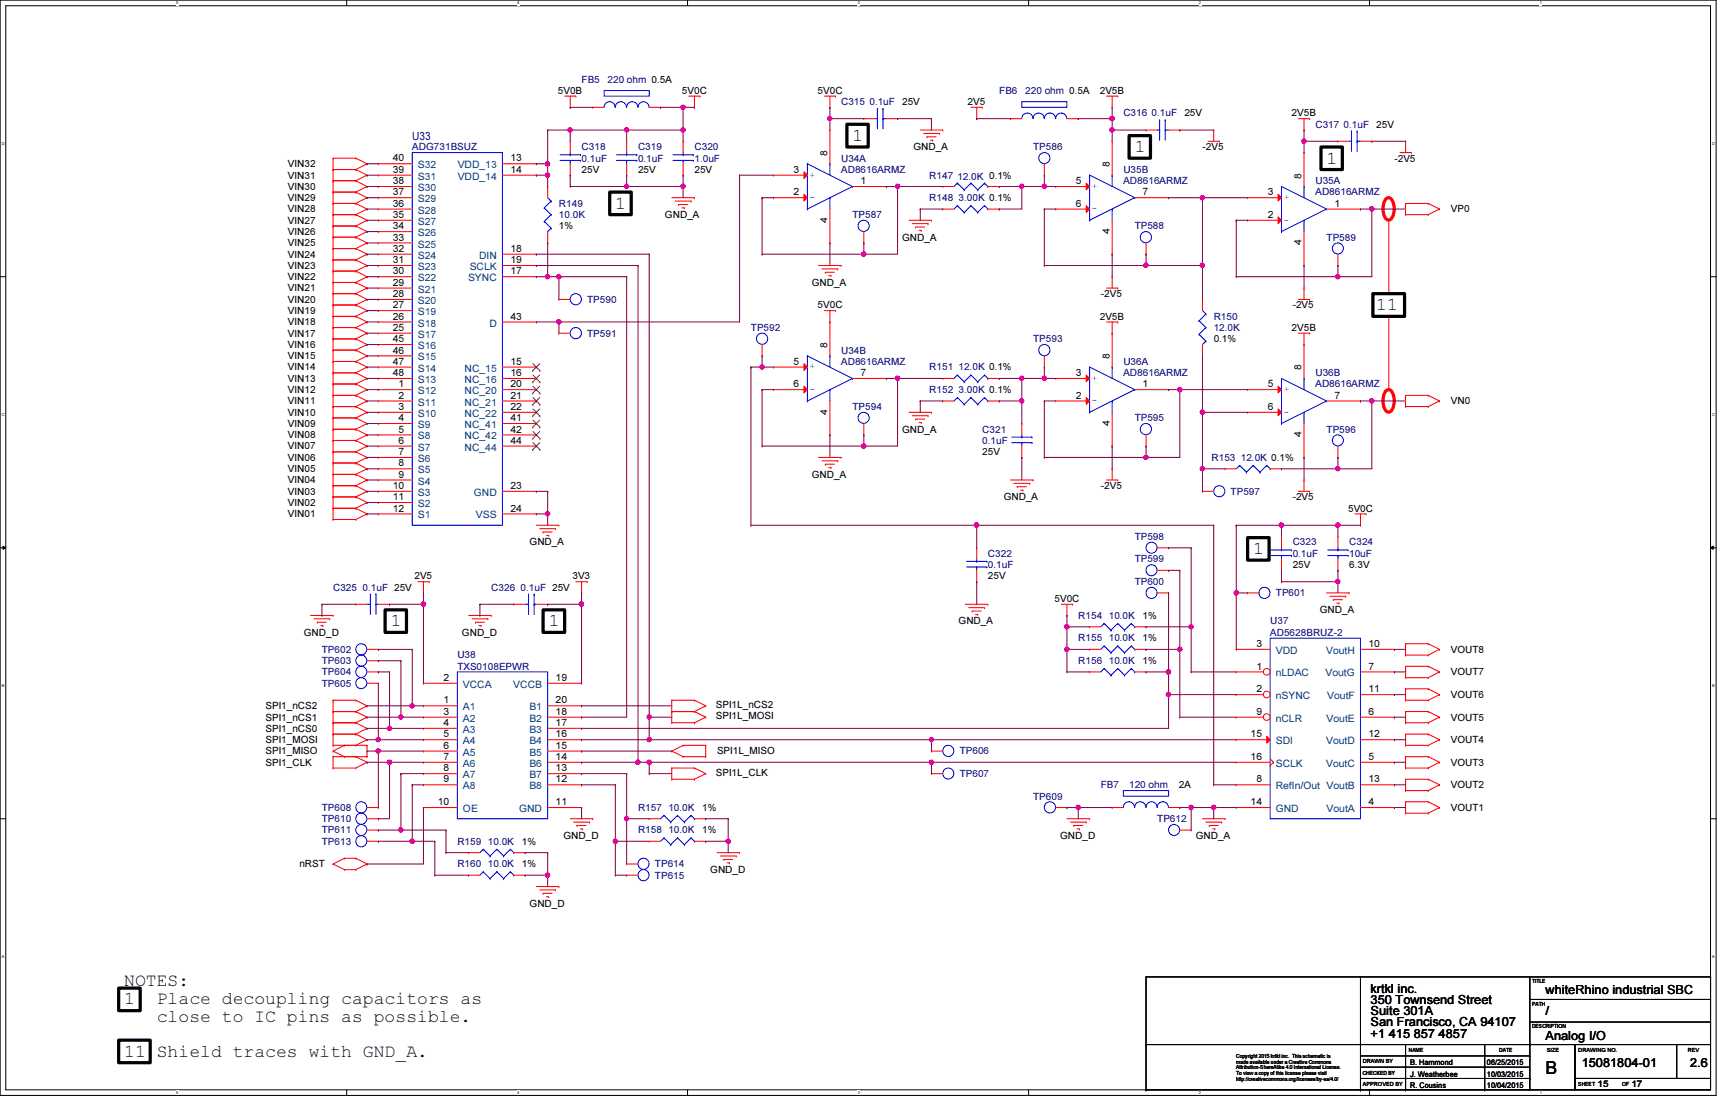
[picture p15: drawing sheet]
<svg xmlns="http://www.w3.org/2000/svg" width="432mm" height="279mm" viewBox="0 0 432 279" stroke-linecap="round" stroke-linejoin="round" font-family="sans-serif">
<defs><g id="words">
<g font-size="4.5">
<text x="212.9" y="35.2">1</text>
<text x="283.4" y="38">1</text>
<text x="331.3" y="40.9">1</text>
<text x="153.7" y="52.1">1</text>
<text x="343.7" y="77.5">11</text>
<text x="313" y="138.4">1</text>
<text x="97.6" y="156.4">1</text>
<text x="137" y="156.4">1</text>
<text x="31" y="246.1">NOTES:</text>
<text x="31" y="250.6">1</text>
<text x="39.2" y="250.6">Place decoupling capacitors as</text>
<text x="39.2" y="255.1">close to IC pins as possible.</text>
<text x="31" y="264">11 Shield traces with GND_A.</text>
<text x="386" y="268.3">B</text>
</g>
<g font-size="3.1">
<text x="342.3" y="247.8">krtkl inc.</text>
<text x="342.3" y="250.7">350 Townsend Street</text>
<text x="386" y="248.1">whiteRhino industrial SBC</text>
<text x="342.3" y="253.4">Suite 301A</text>
<text x="342.3" y="256.3">San Francisco, CA 94107</text>
<text x="386" y="253.4">/</text>
<text x="342.3" y="259.1">+1 415 857 4857</text>
<text x="386" y="259.7">Analog I/O</text>
<text x="395" y="266.4">15081804-01</text>
<text x="422.1" y="266.4">2.6</text>
</g>
<text font-size="2.8" fill="#000080" x="103" y="35">U33</text>
<g font-size="2.5">
<text x="139.3" y="23.4">5V0B</text>
<text x="170.3" y="23.4">5V0C</text>
<text x="204.2" y="23.4">5V0C</text>
<text x="274.7" y="23.4">2V5B</text>
<text x="225.3" y="26.2">25V</text>
<text x="241.6" y="26.2">2V5</text>
<text x="295.8" y="29">25V</text>
<text x="322.6" y="29">2V5B</text>
<text x="343.7" y="31.9">25V</text>
<text x="71.9" y="41.7">VIN32</text>
<text x="98.1" y="40.3">40</text>
<text x="127.5" y="40.3">13</text>
<text x="206.7" y="38.9" transform="rotate(-90 206.7 38.9)">8</text>
<text x="228.1" y="37.5">GND_A</text>
<text x="277.2" y="41.7" transform="rotate(-90 277.2 41.7)">8</text>
<text x="300.3" y="37.5">-2V5</text>
<text x="348.2" y="40.3">-2V5</text>
<text x="71.9" y="44.6">VIN31</text>
<text x="71.9" y="47.4">VIN30</text>
<text x="98.1" y="46">38</text>
<text x="98.1" y="43.1">39</text>
<text x="127.5" y="43.1">14</text>
<text x="145.2" y="43.1">25V</text>
<text x="159.3" y="43.1">25V</text>
<text x="173.4" y="43.1">25V</text>
<text x="198.2" y="43.1">3</text>
<text x="214.9" y="46">1</text>
<text x="268.7" y="46">5</text>
<text x="325.1" y="44.6" transform="rotate(-90 325.1 44.6)">8</text>
<text x="71.9" y="50.2">VIN29</text>
<text x="71.9" y="53">VIN28</text>
<text x="98.1" y="51.6">36</text>
<text x="98.1" y="48.8">37</text>
<text x="198.2" y="48.8">2</text>
<text x="268.7" y="51.6">6</text>
<text x="285.4" y="48.8">7</text>
<text x="316.6" y="48.8">3</text>
<text x="333.3" y="51.6">1</text>
<text x="362.3" y="53">VP0</text>
<text x="71.9" y="55.8">VIN27</text>
<text x="71.9" y="58.7">VIN26</text>
<text x="98.1" y="57.2">34</text>
<text x="98.1" y="54.4">35</text>
<text x="139.6" y="57.2">1%</text>
<text x="166.1" y="54.4">GND_A</text>
<text x="206.7" y="55.6" transform="rotate(-90 206.7 55.6)">4</text>
<text x="277.2" y="58.4" transform="rotate(-90 277.2 58.4)">4</text>
<text x="316.6" y="54.4">2</text>
<text x="71.9" y="61.5">VIN25</text>
<text x="71.9" y="64.3">VIN24</text>
<text x="98.1" y="65.7">31</text>
<text x="98.1" y="62.9">32</text>
<text x="98.1" y="60.1">33</text>
<text x="127.5" y="62.9">18</text>
<text x="127.5" y="65.7">19</text>
<text x="225.3" y="60.1">GND_A</text>
<text x="325.1" y="61.3" transform="rotate(-90 325.1 61.3)">4</text>
<text x="71.9" y="67.1">VIN23</text>
<text x="71.9" y="69.9">VIN22</text>
<text x="98.1" y="71.3">29</text>
<text x="98.1" y="68.5">30</text>
<text x="127.5" y="68.5">17</text>
<text x="202.7" y="71.3">GND_A</text>
<text x="71.9" y="72.8">VIN21</text>
<text x="71.9" y="75.6">VIN20</text>
<text x="98.1" y="77">27</text>
<text x="98.1" y="74.2">28</text>
<text x="204.2" y="77">5V0C</text>
<text x="274.9" y="74.2">-2V5</text>
<text x="322.8" y="77">-2V5</text>
<text x="71.9" y="78.4">VIN19</text>
<text x="71.9" y="81.2">VIN18</text>
<text x="98.1" y="82.6">25</text>
<text x="98.1" y="79.8">26</text>
<text x="127.5" y="79.8">43</text>
<text x="274.7" y="79.8">2V5B</text>
<text x="322.6" y="82.6">2V5B</text>
<text x="71.9" y="84">VIN17</text>
<text x="71.9" y="86.9">VIN16</text>
<text x="71.9" y="89.7">VIN15</text>
<text x="98.1" y="85.4">45</text>
<text x="98.1" y="88.3">46</text>
<text x="206.7" y="86.9" transform="rotate(-90 206.7 86.9)">8</text>
<text x="277.2" y="89.7" transform="rotate(-90 277.2 89.7)">8</text>
<text x="303.1" y="85.4">0.1%</text>
<text x="71.9" y="92.5">VIN14</text>
<text x="71.9" y="95.3">VIN13</text>
<text x="98.1" y="91.1">47</text>
<text x="98.1" y="93.9">48</text>
<text x="127.5" y="91.1">15</text>
<text x="127.5" y="93.9">16</text>
<text x="198.2" y="91.1">5</text>
<text x="214.9" y="93.9">7</text>
<text x="268.7" y="93.9">3</text>
<text x="325.1" y="92.5" transform="rotate(-90 325.1 92.5)">8</text>
<text x="71.9" y="98.1">VIN12</text>
<text x="71.9" y="101">VIN11</text>
<text x="99.5" y="96.7">1</text>
<text x="99.5" y="99.5">2</text>
<text x="127.5" y="96.7">20</text>
<text x="127.5" y="99.5">21</text>
<text x="198.2" y="96.7">6</text>
<text x="268.7" y="99.5">2</text>
<text x="285.4" y="96.7">1</text>
<text x="316.6" y="96.7">5</text>
<text x="333.3" y="99.5">7</text>
<text x="362.3" y="101">VN0</text>
<text x="71.9" y="103.8">VIN10</text>
<text x="71.9" y="106.6">VIN09</text>
<text x="99.5" y="102.4">3</text>
<text x="99.5" y="105.2">4</text>
<text x="99.5" y="108">5</text>
<text x="127.5" y="102.4">22</text>
<text x="127.5" y="105.2">41</text>
<text x="127.5" y="108">42</text>
<text x="206.7" y="103.5" transform="rotate(-90 206.7 103.5)">4</text>
<text x="225.3" y="108">GND_A</text>
<text x="277.2" y="106.4" transform="rotate(-90 277.2 106.4)">4</text>
<text x="316.6" y="102.4">6</text>
<text x="71.9" y="109.4">VIN08</text>
<text x="71.9" y="112.2">VIN07</text>
<text x="99.5" y="110.8">6</text>
<text x="99.5" y="113.6">7</text>
<text x="127.5" y="110.8">44</text>
<text x="245.3" y="113.6">25V</text>
<text x="325.1" y="109.2" transform="rotate(-90 325.1 109.2)">4</text>
<text x="71.9" y="115.1">VIN06</text>
<text x="71.9" y="117.9">VIN05</text>
<text x="99.5" y="116.5">8</text>
<text x="99.5" y="119.3">9</text>
<text x="202.7" y="119.3">GND_A</text>
<text x="71.9" y="120.7">VIN04</text>
<text x="71.9" y="123.5">VIN03</text>
<text x="98.1" y="122.1">10</text>
<text x="98.1" y="124.9">11</text>
<text x="127.5" y="122.1">23</text>
<text x="250.7" y="124.9">GND_A</text>
<text x="274.9" y="122.1">-2V5</text>
<text x="322.8" y="124.9">-2V5</text>
<text x="71.9" y="126.3">VIN02</text>
<text x="71.9" y="129.2">VIN01</text>
<text x="98.1" y="127.7">12</text>
<text x="127.5" y="127.7">24</text>
<text x="336.7" y="127.7">5V0C</text>
<text x="132.2" y="136.2">GND_A</text>
<text x="322.8" y="141.8">25V</text>
<text x="336.9" y="141.8">6.3V</text>
<text x="103.5" y="144.7">2V5</text>
<text x="143" y="144.7">3V3</text>
<text x="246.7" y="144.7">25V</text>
<text x="239.4" y="155.9">GND_A</text>
<text x="263.4" y="150.3">5V0C</text>
<text x="285.4" y="154.5">1%</text>
<text x="329.6" y="153.1">GND_A</text>
<text x="75.9" y="158.7">GND_D</text>
<text x="115.4" y="158.7">GND_D</text>
<text x="285.4" y="160.1">1%</text>
<text x="313.8" y="161.5">3</text>
<text x="341.8" y="161.5">10</text>
<text x="285.4" y="165.8">1%</text>
<text x="313.8" y="167.2">1</text>
<text x="341.8" y="167.2">7</text>
<text x="362.3" y="163">VOUT8</text>
<text x="110.8" y="170">2</text>
<text x="138.8" y="170">19</text>
<text x="313.8" y="172.8">2</text>
<text x="341.8" y="172.8">11</text>
<text x="362.3" y="168.6">VOUT7</text>
<text x="66.3" y="179.9">SPI1_nCS1</text>
<text x="66.3" y="177.1">SPI1_nCS2</text>
<text x="110.8" y="175.6">1</text>
<text x="110.8" y="178.5">3</text>
<text x="138.8" y="178.5">18</text>
<text x="138.8" y="175.6">20</text>
<text x="178.8" y="176.8">SPI1L_nCS2</text>
<text x="178.8" y="179.6">SPI1L_MOSI</text>
<text x="313.8" y="178.5">9</text>
<text x="341.8" y="178.5">6</text>
<text x="362.3" y="174.2">VOUT6</text>
<text x="362.3" y="179.9">VOUT5</text>
<text x="66.3" y="185.5">SPI1_MOSI</text>
<text x="66.3" y="182.7">SPI1_nCS0</text>
<text x="110.8" y="181.3">4</text>
<text x="110.8" y="184.1">5</text>
<text x="138.8" y="184.1">16</text>
<text x="138.8" y="181.3">17</text>
<text x="312.3" y="184.1">15</text>
<text x="341.8" y="184.1">12</text>
<text x="362.3" y="185.5">VOUT4</text>
<text x="66.3" y="191.2">SPI1_CLK</text>
<text x="66.3" y="188.3">SPI1_MISO</text>
<text x="110.8" y="186.9">6</text>
<text x="110.8" y="189.7">7</text>
<text x="138.8" y="189.7">14</text>
<text x="138.8" y="186.9">15</text>
<text x="179.1" y="188.3">SPI1L_MISO</text>
<text x="312.3" y="189.7">16</text>
<text x="341.8" y="189.7">5</text>
<text x="362.3" y="191.2">VOUT3</text>
<text x="110.8" y="192.6">8</text>
<text x="110.8" y="195.4">9</text>
<text x="138.8" y="195.4">12</text>
<text x="138.8" y="192.6">13</text>
<text x="178.8" y="193.7">SPI1L_CLK</text>
<text x="294.4" y="196.8">2A</text>
<text x="313.8" y="195.4">8</text>
<text x="341.8" y="195.4">13</text>
<text x="362.3" y="196.8">VOUT2</text>
<text x="109.3" y="201">10</text>
<text x="138.8" y="201">11</text>
<text x="175.4" y="202.4">1%</text>
<text x="312.3" y="201">14</text>
<text x="341.8" y="201">4</text>
<text x="362.3" y="202.4">VOUT1</text>
<text x="140.7" y="209.5">GND_D</text>
<text x="175.4" y="208.1">1%</text>
<text x="264.8" y="209.5">GND_D</text>
<text x="298.6" y="209.5">GND_A</text>
<text x="130.3" y="210.9">1%</text>
<text x="74.8" y="216.5">nRST</text>
<text x="130.3" y="216.5">1%</text>
<text x="177.4" y="218">GND_D</text>
<text x="132.2" y="226.4">GND_D</text>
</g>
<g font-size="2.5" fill="#000080">
<text x="145.2" y="20.6">FB5</text>
<text x="151.7" y="20.6">220 ohm 0.5A</text>
<text x="249.6" y="23.4">FB6</text>
<text x="256" y="23.4">220 ohm 0.5A</text>
<text x="210.1" y="26.2">C315 0.1uF</text>
<text x="280.5" y="29">C316 0.1uF</text>
<text x="328.5" y="31.9">C317 0.1uF</text>
<text x="103" y="37.5">ADG731BSUZ</text>
<text x="145.2" y="37.5">C318</text>
<text x="145.2" y="40.3">0.1uF</text>
<text x="159.3" y="37.5">C319</text>
<text x="159.3" y="40.3">0.1uF</text>
<text x="173.4" y="37.5">C320</text>
<text x="173.4" y="40.3">1.0uF</text>
<text x="210.1" y="40.3">U34A</text>
<text x="258" y="37.5">TP586</text>
<text x="210.1" y="43.1">AD8616ARMZ</text>
<text x="232.1" y="44.6">R147</text>
<text x="239.1" y="44.8">12.0K 0.1%</text>
<text x="280.5" y="43.1">U35B</text>
<text x="280.5" y="46">AD8616ARMZ</text>
<text x="328.5" y="46">U35A</text>
<text x="139.6" y="51.6">R149</text>
<text x="232.1" y="50.2">R148 3.00K 0.1%</text>
<text x="328.5" y="48.8">AD8616ARMZ</text>
<text x="139.6" y="54.4">10.0K</text>
<text x="212.9" y="54.4">TP587</text>
<text x="283.4" y="57.2">TP588</text>
<text x="331.3" y="60.1">TP589</text>
<text x="146.6" y="75.6">TP590</text>
<text x="187.5" y="82.6">TP592</text>
<text x="303.1" y="79.8">R150</text>
<text x="303.1" y="82.6">12.0K</text>
<text x="146.6" y="84">TP591</text>
<text x="210.1" y="88.3">U34B</text>
<text x="258" y="85.4">TP593</text>
<text x="210.1" y="91.1">AD8616ARMZ</text>
<text x="232.1" y="92.5">R151 12.0K 0.1%</text>
<text x="280.5" y="91.1">U36A</text>
<text x="280.5" y="93.9">AD8616ARMZ</text>
<text x="328.5" y="93.9">U36B</text>
<text x="232.1" y="98.1">R152 3.00K 0.1%</text>
<text x="328.5" y="96.7">AD8616ARMZ</text>
<text x="212.9" y="102.4">TP594</text>
<text x="245.3" y="108">C321</text>
<text x="283.4" y="105.2">TP595</text>
<text x="331.3" y="108">TP596</text>
<text x="245.3" y="110.8">0.1uF</text>
<text x="302.6" y="115.1">R153 12.0K 0.1%</text>
<text x="307.3" y="123.5">TP597</text>
<text x="283.4" y="134.8">TP598</text>
<text x="322.8" y="136.2">C323</text>
<text x="336.9" y="136.2">C324</text>
<text x="246.7" y="139">C322</text>
<text x="246.7" y="141.8">0.1uF</text>
<text x="283.4" y="140.4">TP599</text>
<text x="322.8" y="139">0.1uF</text>
<text x="336.9" y="139">10uF</text>
<text x="83.2" y="147.5">C325 0.1uF 25V</text>
<text x="122.7" y="147.5">C326 0.1uF 25V</text>
<text x="283.4" y="146">TP600</text>
<text x="318.6" y="148.9">TP601</text>
<text x="269.3" y="154.5">R154 10.0K</text>
<text x="317.2" y="155.9">U37</text>
<text x="269.3" y="160.1">R155 10.0K</text>
<text x="317.2" y="158.7">AD5628BRUZ-2</text>
<text x="80.4" y="163">TP602</text>
<text x="80.4" y="165.8">TP603</text>
<text x="114.2" y="164.4">U38</text>
<text x="114.2" y="167.2">TXS0108EPWR</text>
<text x="269.3" y="165.8">R156 10.0K</text>
<text x="80.4" y="171.4">TP605</text>
<text x="80.4" y="168.6">TP604</text>
<text x="239.7" y="188.3">TP606</text>
<text x="239.7" y="194">TP607</text>
<text x="274.9" y="196.8">FB7</text>
<text x="282" y="196.8">120 ohm</text>
<text x="80.4" y="202.4">TP608</text>
<text x="159.3" y="202.4">R157 10.0K</text>
<text x="258" y="199.6">TP609</text>
<text x="80.4" y="208.1">TP611</text>
<text x="80.4" y="205.3">TP610</text>
<text x="159.3" y="208.1">R158 10.0K</text>
<text x="289" y="205.3">TP612</text>
<text x="80.4" y="210.9">TP613</text>
<text x="114.2" y="210.9">R159 10.0K</text>
<text x="114.2" y="216.5">R160 10.0K</text>
<text x="163.6" y="216.5">TP614</text>
<text x="163.6" y="219.4">TP615</text>
</g>
<g font-size="2.5" fill="#004080">
<text x="104.4" y="47.7">S30</text>
<text x="104.4" y="44.9">S31</text>
<text x="104.4" y="42">S32</text>
<text x="114.3" y="42">VDD_13</text>
<text x="114.3" y="44.9">VDD_14</text>
<text x="104.4" y="53.3">S28</text>
<text x="104.4" y="50.5">S29</text>
<text x="104.4" y="59">S26</text>
<text x="104.4" y="56.1">S27</text>
<text x="104.4" y="64.6">S24</text>
<text x="104.4" y="61.8">S25</text>
<text x="119.6" y="64.6">DIN</text>
<text x="104.4" y="70.2">S22</text>
<text x="104.4" y="67.4">S23</text>
<text x="116.9" y="70.2">SYNC</text>
<text x="117.3" y="67.4">SCLK</text>
<text x="104.4" y="75.9">S20</text>
<text x="104.4" y="73.1">S21</text>
<text x="104.4" y="81.5">S18</text>
<text x="104.4" y="78.7">S19</text>
<text x="122.2" y="81.5">D</text>
<text x="104.4" y="84.3">S17</text>
<text x="104.4" y="87.2">S16</text>
<text x="104.4" y="90">S15</text>
<text x="104.4" y="92.8">S14</text>
<text x="104.4" y="95.6">S13</text>
<text x="116" y="92.8">NC_15</text>
<text x="116" y="95.6">NC_16</text>
<text x="104.4" y="98.4">S12</text>
<text x="104.4" y="101.3">S11</text>
<text x="116" y="98.4">NC_20</text>
<text x="116" y="101.3">NC_21</text>
<text x="104.4" y="104.1">S10</text>
<text x="104.4" y="106.9">S9</text>
<text x="116" y="104.1">NC_22</text>
<text x="116" y="106.9">NC_41</text>
<text x="104.4" y="109.7">S8</text>
<text x="104.4" y="112.5">S7</text>
<text x="116" y="109.7">NC_42</text>
<text x="116" y="112.5">NC_44</text>
<text x="104.4" y="115.4">S6</text>
<text x="104.4" y="118.2">S5</text>
<text x="104.4" y="121">S4</text>
<text x="104.4" y="123.8">S3</text>
<text x="118.3" y="123.8">GND</text>
<text x="104.4" y="126.6">S2</text>
<text x="104.4" y="129.5">S1</text>
<text x="118.9" y="129.5">VSS</text>
<text x="318.6" y="163.3">VDD</text>
<text x="331.2" y="163.3">VoutH</text>
<text x="115.6" y="171.7">VCCA</text>
<text x="128.2" y="171.7">VCCB</text>
<text x="318.6" y="168.9">nLDAC</text>
<text x="331" y="168.9">VoutG</text>
<text x="115.6" y="177.4">A1</text>
<text x="132.2" y="177.4">B1</text>
<text x="318.6" y="174.6">nSYNC</text>
<text x="331.5" y="174.6">VoutF</text>
<text x="115.6" y="180.2">A2</text>
<text x="115.6" y="183">A3</text>
<text x="115.6" y="185.8">A4</text>
<text x="132.2" y="185.8">B4</text>
<text x="132.2" y="183">B3</text>
<text x="132.2" y="180.2">B2</text>
<text x="318.6" y="180.2">nCLR</text>
<text x="318.6" y="185.8">SDI</text>
<text x="331.2" y="185.8">VoutD</text>
<text x="331.3" y="180.2">VoutE</text>
<text x="115.6" y="188.7">A5</text>
<text x="115.6" y="191.5">A6</text>
<text x="132.2" y="191.5">B6</text>
<text x="132.2" y="188.7">B5</text>
<text x="318.6" y="191.5">SCLK</text>
<text x="331.2" y="191.5">VoutC</text>
<text x="115.6" y="194.3">A7</text>
<text x="115.6" y="197.1">A8</text>
<text x="132.2" y="197.1">B8</text>
<text x="132.2" y="194.3">B7</text>
<text x="318.6" y="197.1">RefIn/Out VoutB</text>
<text x="115.6" y="202.8">OE</text>
<text x="129.6" y="202.8">GND</text>
<text x="318.6" y="202.8">GND</text>
<text x="331.3" y="202.8">VoutA</text>
</g>
<g font-size="2.5" fill="#00f">
<text x="202.2" y="44.3">+</text>
<text x="272.7" y="47.1">+</text>
<text x="202.2" y="50">-</text>
<text x="272.7" y="52.8">-</text>
<text x="320.6" y="50">+</text>
<text x="320.6" y="55.6">-</text>
<text x="202.2" y="92.2">+</text>
<text x="272.7" y="95.1">+</text>
<text x="202.2" y="97.9">-</text>
<text x="272.7" y="100.7">-</text>
<text x="320.6" y="97.9">+</text>
<text x="320.6" y="103.5">-</text>
</g>
<g font-size="2.2">
<text x="399" y="271.3">15</text>
<text x="407.4" y="271.3">17</text>
</g>
<g font-size="1.9">
<text x="352.2" y="268.8">J. Weatherbee</text>
<text x="352.2" y="266">B. Hammond</text>
<text x="371.3" y="266">06/25/2015</text>
<text x="371.3" y="268.8">10/03/2015</text>
<text x="352.2" y="271.6">R. Cousins</text>
<text x="371.3" y="271.6">10/04/2015</text>
</g>
<g font-size="1.4">
<text x="382.6" y="245.5">TITLE</text>
<text x="382.6" y="251.1">PATH</text>
<text x="382.6" y="256.8">DESCRIPTION</text>
<text x="351.9" y="262.7">NAME</text>
<text x="374.4" y="262.7">DATE</text>
<text x="386.3" y="262.7">SIZE</text>
<text x="394.2" y="262.7">DRAWING NO.</text>
<text x="421.5" y="262.7">REV</text>
<text x="308.7" y="264.1">Copyright 2015 krtkl inc. This schematic is</text>
<text x="308.7" y="265.6">made available under a Creative Commons</text>
<text x="308.7" y="267">Attribution-ShareAlike 4.0 International License.</text>
<text x="308.7" y="268.4">To view a copy of this license please visit</text>
<text x="308.7" y="269.9">http://creativecommons.org/licenses/by-sa/4.0/</text>
<text x="340.3" y="265.5">DRAWN BY</text>
<text x="340.3" y="268.4">CHECKED BY</text>
<text x="340.3" y="271.1">APPROVED BY</text>
<text x="394.2" y="271.1">SHEET</text>
<text x="405.1" y="271.1">OF</text>
</g>
<g font-size="1">
<text x="44" y="1.1">5</text>
<text x="129.1" y="1.1">4</text>
<text x="214.2" y="1.1">3</text>
<text x="299.4" y="1.1">2</text>
<text x="384.6" y="1.1">1</text>
<text x=".4" y="36.2">D</text>
<text x="427.6" y="36.2">D</text>
<text x=".4" y="103.8">C</text>
<text x="427.6" y="103.8">C</text>
<text x=".4" y="171.5">B</text>
<text x="427.6" y="171.5">B</text>
<text x=".4" y="239.1">A</text>
<text x="427.6" y="239.1">A</text>
<text x="44" y="273.2">5</text>
<text x="129.1" y="273.2">4</text>
<text x="214.2" y="273.2">3</text>
<text x="299.4" y="273.2">2</text>
<text x="384.6" y="273.2">1</text>
</g>
</g></defs>
<path d="M0 0h428.6v273.5h-428.6zM1.4 1.4h425.8v270.7h-425.8z" fill="none" stroke="#000" stroke-width=".25"/>
<g fill="#fff">
<path d="M44 .2h.5v1.2h-.5z"/>
<path d="M44 272.3h.5v1.1h-.5z"/>
</g>
<path d="M86.6 0v1.4M86.6 272.1v1.4" fill="none" stroke="#000" stroke-width=".25"/>
<g fill="#fff">
<path d="M129.1 .2h.6v1.2h-.6z"/>
<path d="M129.1 272.3h.6v1.1h-.6z"/>
</g>
<path d="M171.7 0v1.4M171.7 272.1v1.4" fill="none" stroke="#000" stroke-width=".25"/>
<g fill="#fff">
<path d="M214.2 .2h.6v1.2h-.6z"/>
<path d="M214.2 272.3h.6v1.1h-.6z"/>
</g>
<path d="M256.9 0v1.4M256.9 272.1v1.4" fill="none" stroke="#000" stroke-width=".25"/>
<g fill="#fff">
<path d="M299.4 .2h.6v1.2h-.6z"/>
<path d="M299.4 272.3h.6v1.1h-.6z"/>
</g>
<path d="M342 0v1.4M342 272.1v1.4" fill="none" stroke="#000" stroke-width=".25"/>
<g fill="#fff">
<path d="M384.6 .2h.5v1.2h-.5z"/>
<path d="M384.6 272.3h.5v1.1h-.5z"/>
<path d="M.4 35.3h.7v1.1h-.7z"/>
<path d="M427.6 35.3h.7v1.1h-.7z"/>
<path d="M.4 102.9h.7v1.2h-.7z"/>
<path d="M427.6 102.9h.7v1.2h-.7z"/>
</g>
<path d="M0 69.1h1.4M427.2 69.1h1.4" fill="none" stroke="#000" stroke-width=".25"/>
<g fill="#fff">
<path d="M.4 170.6h.7v1.1h-.7z"/>
<path d="M427.6 170.6h.6v1.1h-.6z"/>
</g>
<path d="M0 136.8h1.4M.8 136.4l.6 .4-.6 .4zM427.2 136.8l.7-.4v.8zM427.2 136.8h1.4" fill="none" stroke="#000" stroke-width=".25"/>
<path d="M.8 136.4l.6 .4-.6 .4zM427.2 136.8l.7-.4v.8z" fill="#000"/>
<g fill="#fff">
<path d="M.4 238.3h.7v1.1h-.7z"/>
<path d="M427.6 238.3h.6v1.1h-.6z"/>
</g>
<g fill="none" stroke="#000" stroke-width=".25">
<path d="M0 204.4h1.4M427.2 204.4h1.4M339.8 243.9h.1M339.8 243.9v28.2M382.1 243.9v16.9M382.1 249.6h45.1M382.1 255.2h45.1M427.2 243.9h.1M427.2 249.6h.1M427.2 255.2h.1M427.2 243.9h-141v28.2M427.2 243.9v16.9"/>
<path d="M286.2 272.1h.1M286.2 260.8h.1M286.2 272.1h95.9M286.2 260.8h95.9M339.8 272.1h.1M339.8 266.4h.1M339.8 263.7h42.3M339.8 266.4h42.3M339.8 269.3h42.3M351 272.1h.1M351 260.8v11.3M370.8 272.1h.1"/>
<path d="M370.8 260.8v11.3M382.1 260.8h11.2v11.3h-11.2zM382.1 260.8h.1M382.1 263.7h.1M382.1 269.3h.1M393.3 269.3h33.9v2.8h-33.9zM393.3 260.8h25.4v8.5h-25.4zM418.7 260.8h8.5v8.5h-8.5z"/>
</g>
<path d="M211.5 31h5.3v5.7h-5.3zM282 33.9h5.3v5.6h-5.3zM329.9 36.7h5.3v5.6h-5.3zM152.3 48h5.3v5.6h-5.3zM342.9 73.3h7.9v5.7h-7.9zM311.6 134.2h5.3v5.7h-5.3zM96.2 152.3h5.3v5.6h-5.3zM135.6 152.3h5.4v5.6h-5.4zM29.6 246.7h5.4v5.6h-5.4zM29.6 259.7h7.9v5.6h-7.9z" fill="none" stroke="#000" stroke-width=".8"/>
<path d="M346.1 49.7a.95 .95 0 0 1 1-.3 .95 .95 0 0 1 .7 .8 4.2 4.2 0 0 1-.6 4.6 1.02 1.02 0 0 1-1.4-.7 4.8 4.8 0 0 1 .3-4.4zM346.1 97.7a.95 .95 0 0 1 1-.4 .95 .95 0 0 1 .7 .8 4.3 4.3 0 0 1-.6 4.7 1.02 1.02 0 0 1-1.4-.7 4.9 4.9 0 0 1 .3-4.4z" fill="none" stroke="#f00" stroke-width=".8"/>
<g fill="none" stroke="#f00" stroke-width=".25">
<path d="M83.2 39.5h.1M83.2 39.5h5.7M83.2 39.5v90.2M88.9 39.5h.1M88.9 39.5l2.8 1.4M141 24h2.8M142.4 26.8h.1M142.4 24v2.8M143.8 24h.1M172 24h2.8M173.4 26.8h.1M173.4 24v2.8"/>
<path d="M174.8 24h.1M205.9 24h2.8M207.3 26.8h.1M207.3 24v2.8M208.7 24h.1M229.8 32.5h5.7M230.7 33.3h3.9M231.5 34.2h.1M231.5 34.2h2.3M232.4 35h.5M232.9 35h.1M234.6 33.3h.1"/>
<path d="M235.5 32.5h.1M242.5 26.8h2.8M243.9 29.6h.1M243.9 26.8v2.8M245.3 26.8h.1M276.4 24h2.7M277.7 26.8h.1M277.7 24v2.8M279.1 24h.1M301.7 35.3h2.8M303.1 32.5h.1M303.1 32.5v2.8"/>
<path d="M304.5 35.3h.1M324.3 29.6h2.8M325.7 32.5h.1M325.7 29.6v2.9M327.1 29.6h.1M349.6 38.1h2.9M351 35.3h.1M351 35.3v2.8M352.5 38.1h.1M83.2 42.3h.1M83.2 45.1h.1M83.2 48h.1"/>
<path d="M83.2 50.8h.1M83.2 53.6h.1M83.2 56.4h.1M83.2 59.2h.1M83.2 53.6h5.7M83.2 50.8h5.7M83.2 42.3h5.7M83.2 45.1h5.7M83.2 48h5.7M83.2 56.4h5.7M83.2 59.2h5.7M88.9 42.3h.1"/>
<path d="M88.9 45.1h.1M88.9 48h.1M88.9 50.8h.1M88.9 53.6h.1M88.9 56.4h.1M88.9 59.2h.1M88.9 42.3l2.8 1.4M88.9 45.1l2.8 1.5M88.9 48l2.8 1.4M88.9 50.8l2.8 1.4M88.9 53.6l2.8 1.4M88.9 56.4l2.8 1.4"/>
<path d="M88.9 59.2l2.8 1.5M91.7 40.9h.1M91.7 43.7h.1M91.7 46.6h.1M91.7 49.4h.1M91.7 52.2h.1M91.7 55h.1M91.7 57.8h.1M91.7 40.9l-2.8 1.4M91.7 43.7l-2.8 1.4M91.7 46.6l-2.8 1.4M91.7 49.4l-2.8 1.4"/>
<path d="M91.7 52.2l-2.8 1.4M91.7 55l-2.8 1.4M91.7 57.8l-2.8 1.4M167.8 49.4h5.6M168.6 50.2h4M169.5 51.1h.1M169.5 51.1h2.2M170.3 51.9h.6M170.9 51.9h.1M172.6 50.2h.1M173.4 49.4h.1M227 55h5.6"/>
<path d="M227.8 55.8h4M228.7 56.7h.1M228.7 56.7h2.2M229.5 57.5h.6M230.1 57.5h.1M231.8 55.8h.1M232.6 55h.1M346.8 55v18.3M351 53.6h.1M351 50.8h.1M351 53.6h5.7M351 50.8v2.8"/>
<path d="M351 50.8h5.7M356.7 53.6h.1M356.7 50.8h.1M356.7 50.8l2.8 1.4M359.5 52.2h.1M359.5 52.2l-2.8 1.4M83.2 62.1h.1M83.2 64.9h.1M83.2 67.7h.1M83.2 70.5h.1M83.2 73.3h.1M83.2 76.2h.1"/>
<path d="M83.2 79h.1M83.2 62.1h5.7M83.2 64.9h5.7M83.2 67.7h5.7M83.2 70.5h5.7M83.2 73.3h5.7M83.2 76.2h5.7M83.2 79h5.7M88.9 62.1h.1M88.9 64.9h.1M88.9 67.7h.1M88.9 70.5h.1"/>
<path d="M88.9 73.3h.1M88.9 76.2h.1M88.9 79h.1M88.9 62.1l2.8 1.4M88.9 64.9l2.8 1.4M88.9 67.7l2.8 1.4M88.9 70.5l2.8 1.4M88.9 73.3l2.8 1.5M88.9 76.2l2.8 1.4M88.9 79l2.8 1.4M91.7 60.7h.1M91.7 63.5h.1"/>
<path d="M91.7 66.3h.1M91.7 69.1h.1M91.7 71.9h.1M91.7 74.8h.1M91.7 77.6h.1M91.7 60.7l-2.8 1.4M91.7 63.5l-2.8 1.4M91.7 66.3l-2.8 1.4M91.7 69.1l-2.8 1.4M91.7 71.9l-2.8 1.4M91.7 74.8l-2.8 1.4M91.7 77.6l-2.8 1.4"/>
<path d="M204.4 66.3h5.7M205.3 67.1h3.9M205.9 77.6h2.8M206.1 68h.1M206.1 68h2.3M207 68.8h.5M207.3 77.6v2.8M207.5 68.8h.1M208.7 77.6h.1M209.2 67.1h.1M210.1 66.3h.1M276.4 71.9h2.7"/>
<path d="M277.7 69.1h.1M277.7 69.1v2.8M279.1 71.9h.1M324.3 74.8h2.8M325.7 71.9h.1M325.7 71.9v2.9M327.1 74.8h.1M346.8 73.3h.1M346.8 79v18.3M83.2 81.8h.1M83.2 84.6h.1M83.2 87.4h.1"/>
<path d="M83.2 90.3h.1M83.2 93.1h.1M83.2 95.9h.1M83.2 98.7h.1M83.2 98.7h5.7M83.2 81.8h5.7M83.2 84.6h5.7M83.2 87.4h5.7M83.2 90.3h5.7M83.2 93.1h5.7M83.2 95.9h5.7M88.9 81.8h.1"/>
<path d="M88.9 84.6h.1M88.9 87.4h.1M88.9 90.3h.1M88.9 93.1h.1M88.9 95.9h.1M88.9 98.7h.1M88.9 81.8l2.8 1.4M88.9 84.6l2.8 1.4M88.9 87.4l2.8 1.5M88.9 90.3l2.8 1.4M88.9 93.1l2.8 1.4M88.9 95.9l2.8 1.4"/>
<path d="M88.9 98.7l2.8 1.4M91.7 80.4h.1M91.7 83.2h.1M91.7 86h.1M91.7 88.9h.1M91.7 91.7h.1M91.7 94.5h.1M91.7 97.3h.1M91.7 80.4l-2.8 1.4M91.7 83.2l-2.8 1.4M91.7 86l-2.8 1.4M91.7 88.9l-2.8 1.4"/>
<path d="M91.7 91.7l-2.8 1.4M91.7 94.5l-2.8 1.4M91.7 97.3l-2.8 1.4M207.3 80.4h.1M276.4 80.4h2.7M277.7 83.2h.1M277.7 80.4v2.8M279.1 80.4h.1M324.3 83.2h2.8M325.7 86h.1M325.7 83.2v2.8M327.1 83.2h.1"/>
<path d="M346.8 97.3h.1M351 98.7h.1M351 98.7v2.8M351 98.7h5.7M356.7 98.7h.1M356.7 98.7l2.8 1.4M83.2 101.5h.1M83.2 104.4h.1M83.2 107.2h.1M83.2 110h.1M83.2 112.8h.1M83.2 115.6h.1"/>
<path d="M83.2 118.4h.1M83.2 101.5h5.7M83.2 104.4h5.7M83.2 107.2h5.7M83.2 110h5.7M83.2 112.8h5.7M83.2 115.6h5.7M83.2 118.4h5.7M88.9 101.5h.1M88.9 104.4h.1M88.9 107.2h.1M88.9 110h.1"/>
<path d="M88.9 112.8h.1M88.9 115.6h.1M88.9 118.4h.1M88.9 101.5l2.8 1.5M88.9 104.4l2.8 1.3M88.9 107.2l2.8 1.4M88.9 110l2.8 1.4M88.9 112.8l2.8 1.4M88.9 115.6l2.8 1.5M88.9 118.4l2.8 1.4M91.7 100.1h.1M91.7 103h.1"/>
<path d="M91.7 105.7h.1M91.7 108.6h.1M91.7 111.4h.1M91.7 114.2h.1M91.7 117.1h.1M91.7 119.8h.1M91.7 100.1l-2.8 1.4M91.7 103l-2.8 1.4M91.7 105.7l-2.8 1.5M91.7 108.6l-2.8 1.4M91.7 111.4l-2.8 1.4M91.7 114.2l-2.8 1.4"/>
<path d="M91.7 117.1l-2.8 1.3M91.7 119.8l-2.8 1.5M204.4 114.2h5.7M205.3 115.1h3.9M206.1 115.9h.1M206.1 115.9h2.3M207 116.8h.5M207.5 116.8h.1M209.2 115.1h.1M210.1 114.2h.1M227 103h5.6M227.8 103.8h4"/>
<path d="M228.7 104.6h.1M228.7 104.6h2.2M229.5 105.5h.6M230.1 105.5h.1M231.8 103.8h.1M232.6 103h.1M235.5 100.1h.1M235.5 100.1h2.8M246.7 100.1h2.9M249.6 100.1h.1M252.3 119.8h5.7M258 119.8h.1"/>
<path d="M276.4 119.8h2.7M277.7 117.1h.1M277.7 117.1v2.7M279.1 119.8h.1M325.7 119.8h.1M325.7 119.8v2.9M334.1 114.2h.1M334.1 111.4v2.8M351 101.5h.1M351 101.5h5.7M356.7 101.5h.1M359.5 100.1h.1"/>
<path d="M359.5 100.1l-2.8 1.4M83.2 121.3h.1M83.2 124.1h.1M83.2 126.9h.1M83.2 129.7h.1M83.2 121.3h5.7M83.2 124.1h5.7M83.2 126.9h5.7M83.2 129.7h5.7M88.9 121.3h.1M88.9 124.1h.1M88.9 126.9h.1"/>
<path d="M88.9 129.7h.1M88.9 121.3l2.8 1.4M88.9 124.1l2.8 1.4M88.9 126.9l2.8 1.4M91.7 122.7h.1M91.7 125.5h.1M91.7 128.3h.1M91.7 122.7l-2.8 1.4M91.7 125.5l-2.8 1.4M91.7 128.3l-2.8 1.4M133.9 131.1h5.7M134.8 132h3.9"/>
<path d="M135.6 132.8h.1M135.6 132.8h2.3M136.5 133.7h.5M137 133.7h.1M138.7 132h.1M139.6 131.1h.1M253.2 120.7h4M254 121.5h.1M254 121.5h2.3M254.9 122.4h.6M255.5 122.4h.1M257.2 120.7h.1"/>
<path d="M289 136.8h2.8M291.8 136.8h.1M320 133.9h.1M320 133.9v2.9M320 139.6v2.8M324.3 122.7h2.8M327.1 122.7h.1M338.4 128.3h2.8M339.8 131.1h.1M339.8 128.3v2.8M341.2 128.3h.1M77.6 153.7h5.6"/>
<path d="M78.4 154.5h3.9M79.2 155.4h.1M79.2 155.4h2.3M80.1 156.2h.5M80.6 156.2h.1M82.3 154.5h.1M83.2 153.7h.1M104.4 145.2h2.8M105.7 148h.1M105.7 145.2v2.8M107.2 145.2h.1M117.1 153.7h5.6"/>
<path d="M117.9 154.5h3.9M118.7 155.4h.1M118.7 155.4h2.3M119.6 156.2h.5M120.1 156.2h.1M121.8 154.5h.1M122.7 153.7h.1M143.8 145.2h2.8M145.2 148h.1M145.2 145.2v2.8M146.6 145.2h.1M241.1 150.9h5.6"/>
<path d="M241.9 151.7h4M242.8 152.6h.1M242.8 152.6h2.2M243.6 153.4h.6M244.2 153.4h.1M245.9 151.7h.1M246.7 150.9h.1M265 150.9h2.9M266.4 153.7h.1M266.4 150.9v2.8M267.9 150.9h.1M320 142.4h.1"/>
<path d="M331.3 148h5.6M332.1 148.9h4M333 149.7h.1M333 149.7h2.2M333.8 150.6h.6M334.4 150.6h.1M336.1 148.9h.1M336.9 148h.1M83.2 177.7h.1M83.2 174.8h.1M83.2 174.8v11.3M83.2 174.8h5.7"/>
<path d="M83.2 177.7h5.7M88.9 177.7h.1M88.9 174.8h.1M88.9 177.7l2.8 1.4M88.9 174.8l2.8 1.4M91.7 179.1h.1M91.7 176.2h.1M91.7 179.1l-2.8 1.4M91.7 176.2l-2.8 1.5M91.7 170.6h2.8M94.5 170.6h.1M167.8 177.7h.1"/>
<path d="M167.8 174.8h.1M167.8 174.8h5.6M167.8 177.7h5.6M167.8 174.8v5.7M173.4 177.7h.1M173.4 174.8h.1M173.4 174.8l2.8 1.4M173.4 177.7l2.8 1.4M176.2 176.2h.1M176.2 179.1h.1M176.2 176.2l-2.8 1.5M176.2 179.1l-2.8 1.4"/>
<path d="M351 163.6h.1M351 160.7h.1M351 169.2h.1M351 166.4h.1M351 174.8h.1M351 172h.1M351 177.7h.1M351 160.7v2.9M351 166.4v2.8M351 172v2.8M351 177.7v2.8M351 163.6h5.7"/>
<path d="M351 160.7h5.7M351 169.2h5.7M351 166.4h5.7M351 174.8h5.7M351 172h5.7M351 177.7h5.7M356.7 163.6h.1M356.7 160.7h.1M356.7 169.2h.1M356.7 166.4h.1M356.7 174.8h.1M356.7 172h.1"/>
<path d="M356.7 177.7h.1M356.7 160.7l2.8 1.4M356.7 166.4l2.8 1.4M356.7 172l2.8 1.4M356.7 177.7l2.8 1.4M359.5 162.1h.1M359.5 167.8h.1M359.5 173.4h.1M359.5 179.1h.1M359.5 162.1l-2.8 1.5M359.5 167.8l-2.8 1.4M359.5 173.4l-2.8 1.4"/>
<path d="M359.5 179.1l-2.8 1.4M83.2 186.1h.1M83.2 183.3h.1M83.2 191.8h.1M83.2 188.9h.1M83.2 180.5h.1M83.2 187.5h.1M83.2 188.9v2.9M83.2 180.5h5.7M83.2 186.1h8.5M83.2 183.3h5.7M83.2 191.8h5.7"/>
<path d="M83.2 188.9h8.5M83.2 187.5l2.8 1.4M86 188.9h.1M86 186.1h.1M86 186.1l-2.8 1.4M88.9 183.3h.1M88.9 186.1h.1M88.9 188.9h.1M88.9 191.8h.1M88.9 180.5h.1M88.9 183.3l2.8 1.4M88.9 188.9l2.8 1.4"/>
<path d="M88.9 180.5l2.8 1.4M91.7 184.7h.1M91.7 190.3h.1M91.7 181.9h.1M91.7 188.9h.1M91.7 186.1h.1M91.7 184.7l-2.8 1.4M91.7 190.3l-2.8 1.5M91.7 181.9l-2.8 1.4M91.7 186.1v2.8M167.8 187.5h.1M167.8 180.5h.1"/>
<path d="M167.8 194.6h.1M167.8 191.8h.1M167.8 180.5h5.6M167.8 191.8h5.6M167.8 194.6h5.6M167.8 191.8v2.8M167.8 187.5l2.8 1.4M170.6 188.9h.1M170.6 186.1h.1M170.6 186.1h5.6M170.6 188.9h5.6M170.6 186.1l-2.8 1.4"/>
<path d="M173.4 180.5h.1M173.4 194.6h.1M173.4 191.8h.1M173.4 191.8l2.8 1.4M176.2 186.1h.1M176.2 188.9h.1M176.2 193.2h.1M176.2 186.1v2.8M176.2 193.2l-2.8 1.4M351 180.5h.1M351 186.1h.1M351 183.3h.1"/>
<path d="M351 191.8h.1M351 188.9h.1M351 197.4h.1M351 194.6h.1M351 183.3v2.8M351 188.9v2.9M351 194.6v2.8M351 180.5h5.7M351 186.1h5.7M351 183.3h5.7M351 191.8h5.7M351 188.9h5.7"/>
<path d="M351 197.4h5.7M351 194.6h5.7M356.7 180.5h.1M356.7 186.1h.1M356.7 183.3h.1M356.7 191.8h.1M356.7 188.9h.1M356.7 197.4h.1M356.7 194.6h.1M356.7 183.3l2.8 1.4M356.7 188.9l2.8 1.4M356.7 194.6l2.8 1.4"/>
<path d="M359.5 184.7h.1M359.5 190.3h.1M359.5 196h.1M359.5 184.7l-2.8 1.4M359.5 190.3l-2.8 1.5M359.5 196l-2.8 1.4M83.2 215.7h.1M83.2 215.7l2.8 1.4M86 214.3h.1M86 217.1h.1M86 214.3l-2.8 1.4M86 214.3h2.9"/>
<path d="M86 217.1h2.9M88.9 214.3h.1M88.9 217.1h.1M88.9 214.3l2.8 1.4M91.7 215.7h.1M91.7 215.7l-2.8 1.4M91.7 207.3h2.8M94.5 207.3h.1M117.1 218.5h.1M117.1 218.5h2.7M128.3 218.5h2.8M131.1 218.5h.1"/>
<path d="M142.4 204.4h5.6M143.3 205.3h3.9M144.1 206.1h.1M144.1 206.1h2.2M144.9 207h.6M145.5 207h.1M147.2 205.3h.1M148 204.4h.1M156.5 215.7h.1M156.5 215.7h2.8M179.1 212.9h5.6M179.9 213.7h4"/>
<path d="M180.8 214.6h.1M180.8 214.6h2.2M181.6 215.4h.6M182.2 215.4h.1M183.9 213.7h.1M184.7 212.9h.1M266.4 204.4h5.7M267.3 205.3h4M268.1 206.1h.1M268.1 206.1h2.3M269 207h.6M269.6 207h.1"/>
<path d="M271.3 205.3h.1M272.1 204.4h.1M294.6 207.3h2.9M297.5 207.3h.1M300.3 204.4h5.6M301.2 205.3h3.9M302 206.1h.1M302 206.1h2.2M302.9 207h.5M303.4 207h.1M305.1 205.3h.1M305.9 204.4h.1"/>
<path d="M351 203h.1M351 200.2h.1M351 200.2v2.8M351 203h5.7M351 200.2h5.7M356.7 203h.1M356.7 200.2h.1M356.7 200.2l2.8 1.4M359.5 201.6h.1M359.5 201.6l-2.8 1.4M133.9 221.4h5.7M134.8 222.2h3.9"/>
<path d="M135.6 223.1h.1M135.6 223.1h2.3M136.5 223.9h.5M137 223.9h.1M138.7 222.2h.1M139.6 221.4h.1"/>
</g>
<g fill="none" stroke="#00f" stroke-width=".25">
<path d="M239.1 99.3h.1M239.1 99.3l-.8 .8M239.1 99.3l1.7 1.7M242.5 99.3h.1M242.5 99.3l-1.7 1.7M242.5 99.3l1.7 1.7M245.9 99.3h.1M245.9 99.3l-1.7 1.7M245.9 99.3l.8 .8M320 94.5h.1M320 94.5v11.2M320 94.5l11.3 5.6"/>
<path d="M325.7 94.5h.1M325.7 94.5v2.8M240.8 101h.1M244.2 101h.1M246.7 100.1h.1M320 105.7h.1M325.7 103h.1M325.7 103v2.7M331.3 100.1h.1M331.3 100.1l-11.3 5.6M317.5 138.7h5.1M317.5 137.3h5.1"/>
<path d="M320 137.3h.1M320 138.7h.1M320 136.8v.5M320 138.7v.9M322.6 138.7h.1M322.6 137.3h.1M120.7 217.7h.1M120.7 217.7l-.9 .8M120.7 217.7l1.7 1.7M122.4 219.4h.1M124.1 217.7h.1M124.1 217.7l-1.7 1.7"/>
<path d="M124.1 217.7l1.7 1.7M125.8 219.4h.1M127.5 217.7h.1M127.5 217.7l-1.7 1.7M127.5 217.7l.8 .8M128.3 218.5h.1"/>
<circle cx="334.1" cy="110" r="1.38"/>
<circle cx="287.6" cy="136.8" r="1.38"/>
<circle cx="90.2" cy="170.6" r="1.38"/>
<circle cx="90.2" cy="207.2" r="1.38"/>
<circle cx="160.7" cy="215.7" r="1.39"/>
<circle cx="293.2" cy="207.2" r="1.38"/>
</g>
<path d="M319.2 96.4l.8 .9-.8 .8z" fill="#f00"/>
<path d="M311.6 97.3h.1M311.6 97.3h8.4M319.2 96.4l.8 .9-.8 .8z" fill="none" stroke="#f00" stroke-width=".25"/>
<path d="M319.2 102.1l.8 .9-.8 .8z" fill="#f00"/>
<g fill="none" stroke="#f00" stroke-width=".25">
<path d="M170.6 35.3h.1M170.6 35.3v2.8M252.3 29.6h.1M252.3 29.6h2.9M266.4 29.6h2.9M269.3 29.6h.1M334.1 35.3h.1M334.1 35.3h2.8M339.8 35.3h2.8M342.6 35.3h.1M170.6 43.7h.1M170.6 40.9v2.8"/>
<path d="M139.6 74.8h.1M139.6 74.8h2.8M139.6 83.2h.1M139.6 83.2h2.8M190.3 88.9h.1M190.3 86v2.9M260.8 91.7h.1M260.8 88.9v2.8M325.7 86h.1M325.7 86v8.5M215.7 108.6h.1M215.7 105.7v2.9"/>
<path d="M286.2 111.4h.1M286.2 108.6v2.8M311.6 103h.1M311.6 103h8.4M319.2 102.1l.8 .9-.8 .8zM325.7 114.2h.1M325.7 105.7v8.5M331.3 100.1h8.5M339.8 100.1h.1M272.1 156.5h.1M272.1 156.5h2.8M283.4 156.5h2.8"/>
<path d="M286.2 156.5h.1M91.7 204.4h2.8M94.5 204.4h.1M162.1 204.4h.1M162.1 204.4h2.9M173.4 204.4h2.8M176.2 204.4h.1M277.7 201.6h.1M277.7 201.6h2.8M291.8 201.6h2.8M294.6 201.6h.1"/>
</g>
<g fill="none" stroke="#00f" stroke-width=".25">
<path d="M168.1 38.7h5M170.6 38.7h.1M170.6 38.1v.6M173.1 38.7h.1M255.2 25.4h11.2v1.4h-11.2zM255.2 29.6a1.4 1.4 0 0 1 1.4-1.4 1.4 1.4 0 0 1 1.4 1.4M258 29.6a1.38 1.38 0 0 1 1.4-1.4 1.38 1.38 0 0 1 1.4 1.4 1.42 1.42 0 0 1 1.4-1.4 1.42 1.42 0 0 1 1.4 1.4M263.7 29.6a1.38 1.38 0 0 1 1.3-1.4 1.38 1.38 0 0 1 1.4 1.4M336.9 35.3h.6M337.5 35.3h.1M337.5 32.7h.1M337.5 32.7v5.1"/>
<path d="M338.9 32.7h.1M338.9 35.3h.1M338.9 35.3h.9M338.9 32.7v5.1M168.1 40h5M170.6 40h.1M170.6 40v.9M173.1 40h.1M272.1 91.7h.1M272.1 91.7l11.3 5.6M272.1 91.7v11.3M277.7 91.7h.1"/>
<path d="M277.7 91.7v2.8M283.4 97.3h.1M283.4 97.3l-11.3 5.7M272.1 103h.1M277.7 100.1h.1M277.7 100.1v2.9M275.8 155.7h.1M275.8 155.7l-.9 .8M275.8 155.7l1.7 1.7M277.5 157.4h.1M279.1 155.7h.1M279.1 155.7l-1.6 1.7"/>
<path d="M279.1 155.7l1.7 1.7M280.8 157.4h.1M282.5 155.7h.1M282.5 155.7l-1.7 1.7M282.5 155.7l.9 .8M283.4 156.5h.1M280.5 197.4h11.3v1.4h-11.3zM165.8 203.6h.1M165.8 203.6l-.8 .8M165.8 203.6l1.7 1.7M167.5 205.3h.1M169.2 203.6h.1"/>
<path d="M169.2 203.6l-1.7 1.7M169.2 203.6l1.7 1.7M170.9 205.3h.1M172.6 203.6h.1M172.6 203.6l-1.7 1.7M172.6 203.6l.8 .8M173.4 204.4h.1M280.5 201.6a1.4 1.4 0 0 1 1.4-1.4 1.4 1.4 0 0 1 1.4 1.4M283.4 201.6a1.42 1.42 0 0 1 1.4-1.4 1.42 1.42 0 0 1 1.4 1.4 1.38 1.38 0 0 1 1.4-1.4 1.38 1.38 0 0 1 1.4 1.4M289 201.6a1.4 1.4 0 0 1 1.4-1.4 1.4 1.4 0 0 1 1.4 1.4"/>
<circle cx="143.8" cy="74.7" r="1.4"/>
<circle cx="143.8" cy="83.2" r="1.4"/>
<circle cx="190.3" cy="84.6" r="1.4"/>
<circle cx="260.8" cy="87.4" r="1.4"/>
<circle cx="215.7" cy="104.3" r="1.39"/>
<circle cx="286.2" cy="107.1" r="1.4"/>
<circle cx="90.2" cy="204.4" r="1.39"/>
</g>
<path d="M271.3 93.6l.8 .9-.8 .8z" fill="#f00"/>
<path d="M263.7 94.5h.1M263.7 94.5h8.4M271.3 93.6l.8 .9-.8 .8z" fill="none" stroke="#f00" stroke-width=".25"/>
<path d="M271.3 99.3l.8 .8-.8 .9z" fill="#f00"/>
<g fill="none" stroke="#f00" stroke-width=".25">
<path d="M215.7 57.8v2.9M235.5 52.2h.1M235.5 52.2h2.8M246.7 52.2h2.9M249.6 52.2h.1M215.7 60.7h.1M271.3 99.3l.8 .8-.8 .9zM277.7 83.2h.1M277.7 83.2v8.5M283.4 97.3h8.4M291.8 97.3h.1M263.7 100.1h.1"/>
<path d="M263.7 100.1h8.4M277.7 111.4h.1M277.7 103v8.4M334.1 133.9h.1M334.1 133.9v2.9M334.1 139.6v2.8M334.1 142.4h.1M91.7 162.1h2.8M94.5 162.1h.1"/>
</g>
<g fill="none" stroke="#00f" stroke-width=".25">
<path d="M239.1 51.4h.1M239.1 51.4l-.8 .8M239.1 51.4l1.7 1.6M240.8 53h.1M242.5 51.4h.1M242.5 51.4l-1.7 1.6M242.5 51.4l1.7 1.6M244.2 53h.1M245.9 51.4h.1M245.9 51.4l-1.7 1.6M245.9 51.4l.8 .8M246.7 52.2h.1"/>
<path d="M331.6 138.7h5.1M331.6 137.3h5.1M334.1 137.3h.1M334.1 138.7h.1M334.1 136.8v.5M334.1 138.7v.9M336.7 138.7h.1M336.7 137.3h.1M317.2 159.3h22.6v45.1h-22.6z"/>
<circle cx="215.7" cy="56.4" r="1.4"/>
<circle cx="90.2" cy="162.1" r="1.39"/>
</g>
<circle cx="316.3" cy="167.7" r=".83" fill="#fff"/>
<g fill="none" stroke="#f00" stroke-width=".25">
<path d="M308.7 167.8h.1M308.7 167.8h6.8"/>
<circle cx="316.3" cy="167.7" r=".83"/>
</g>
<circle cx="316.3" cy="173.4" r=".83" fill="#fff"/>
<g fill="none" stroke="#f00" stroke-width=".25">
<path d="M308.7 173.4h.1M308.7 162.1h.1M308.7 173.4h6.8M308.7 162.1h8.5M339.8 179.1h8.4M339.8 167.8h8.4M348.2 179.1h.1M348.2 167.8h.1M308.7 196h.1M308.7 196h8.5M339.8 190.3h8.4M348.2 190.3h.1"/>
<path d="M339.8 201.6h8.4M348.2 201.6h.1"/>
<circle cx="316.3" cy="173.4" r=".83"/>
</g>
<circle cx="316.3" cy="179" r=".83" fill="#fff"/>
<g fill="none" stroke="#f00" stroke-width=".25">
<path d="M308.7 179.1h.1M308.7 179.1h6.8M339.8 162.1h8.4M339.8 173.4h8.4M348.2 162.1h.1M348.2 173.4h.1M339.8 184.7h8.4M339.8 196h8.4M348.2 184.7h.1M348.2 196h.1M308.7 201.6h.1M308.7 201.6h8.5"/>
<circle cx="316.3" cy="179" r=".83"/>
</g>
<path d="M316.4 183.9l.8 .8-.8 .8z" fill="#f00"/>
<g fill="none" stroke="#f00" stroke-width=".25">
<path d="M142.4 35.3h.1M142.4 35.3v2.8M142.4 43.7h.1M142.4 40.9v2.8M289 148h2.8M291.8 148h.1M105.7 176.2h.1M105.7 170.6h.1M105.7 179.1h.1M105.7 176.2h8.5M105.7 170.6h8.5M105.7 179.1h8.5"/>
<path d="M136.8 176.2h8.4M136.8 170.6h8.4M136.8 179.1h8.4M145.2 179.1h.1M145.2 170.6h.1M145.2 176.2h.1M105.7 181.9h.1M105.7 184.7h.1M105.7 187.5h.1M105.7 190.3h.1M105.7 193.2h.1M105.7 196h.1"/>
<path d="M105.7 184.7h8.5M105.7 190.3h8.5M105.7 181.9h8.5M105.7 187.5h8.5M105.7 193.2h8.5M105.7 196h8.5M136.8 184.7h8.4M136.8 190.3h8.4M136.8 181.9h8.4M136.8 187.5h8.4M136.8 193.2h8.4M136.8 196h8.4"/>
<path d="M145.2 196h.1M145.2 193.2h.1M145.2 190.3h.1M145.2 187.5h.1M145.2 184.7h.1M145.2 181.9h.1M308.7 184.7h.1M308.7 190.3h.1M308.7 184.7h8.5M308.7 190.3h8.5M316.4 183.9l.8 .8-.8 .8zM317.2 191.2h.1"/>
<path d="M317.2 189.5l.9 .8M318.1 190.3h.1M318.1 190.3l-.9 .9M105.7 201.6h.1M105.7 201.6h8.5M136.8 201.6h8.4M145.2 201.6h.1M156.5 218.5h.1M156.5 218.5h2.8"/>
</g>
<g fill="none" stroke="#00f" stroke-width=".25">
<path d="M139.9 38.7h5M142.4 38.7h.1M142.4 38.1v.6M144.9 38.7h.1M139.9 40h5M142.4 40h.1M142.4 40v.9M144.9 40h.1M201.6 88.9h.1M201.6 88.9l11.3 5.6M201.6 88.9v11.2M207.3 88.9h.1"/>
<path d="M207.3 97.3h.1M207.3 88.9v2.8M207.3 97.3v2.8M212.9 94.5h.1M212.9 94.5l-11.3 5.6M201.6 100.1h.1M114.2 167.8h22.6v36.6h-22.6z"/>
<circle cx="287.6" cy="148" r="1.39"/>
<circle cx="160.7" cy="218.5" r="1.39"/>
</g>
<path d="M200.8 90.8l.8 .9-.8 .8z" fill="#f00"/>
<path d="M193.2 91.7h.1M193.2 91.7h8.4M200.8 90.8l.8 .9-.8 .8z" fill="none" stroke="#f00" stroke-width=".25"/>
<path d="M200.8 96.4l.8 .9-.8 .8z" fill="#f00"/>
<path d="M193.2 97.3h.1M193.2 97.3h8.4M200.8 96.4l.8 .9-.8 .8zM207.3 80.4h.1M207.3 80.4v8.5M212.9 94.5h8.5M221.4 94.5h.1M207.3 108.6h.1M207.3 100.1v8.5" fill="none" stroke="#f00" stroke-width=".25"/>
<path d="M320 46.6h.1M320 57.8h.1M320 46.6l11.3 5.6M320 46.6v11.2M325.7 46.6h.1M325.7 55h.1M325.7 46.6v2.8M325.7 55v2.8M331.3 52.2h.1M331.3 52.2l-11.3 5.6" fill="none" stroke="#00f" stroke-width=".25"/>
<path d="M319.2 48.5l.8 .9-.8 .8z" fill="#f00"/>
<path d="M311.6 49.4h.1M311.6 49.4h8.4M319.2 48.5l.8 .9-.8 .8z" fill="none" stroke="#f00" stroke-width=".25"/>
<path d="M319.2 54.1l.8 .9-.8 .8z" fill="#f00"/>
<g fill="none" stroke="#f00" stroke-width=".25">
<path d="M148 26.8h.1M148 26.8h2.9M162.1 26.8h2.9M165 26.8h.1M325.7 38.1h.1M325.7 38.1v8.5M311.6 55h.1M311.6 55h8.4M319.2 54.1l.8 .9-.8 .8zM325.7 57.8v8.5M331.3 52.2h8.5M339.8 52.2h.1"/>
<path d="M325.7 66.3h.1M235.5 94.5h.1M235.5 94.5h2.8M246.7 94.5h2.9M249.6 94.5h.1M311.6 148h.1M311.6 148h2.8M272.1 162.1h.1M272.1 162.1h2.8M283.4 162.1h2.8M286.2 162.1h.1M91.7 210.1h2.8"/>
<path d="M94.5 210.1h.1M162.1 210.1h.1M162.1 210.1h2.9M173.4 210.1h2.8M176.2 210.1h.1"/>
</g>
<g fill="none" stroke="#00f" stroke-width=".25">
<path d="M150.9 22.6h11.2v1.4h-11.2zM150.9 26.8a1.38 1.38 0 0 1 1.4-1.4 1.38 1.38 0 0 1 1.3 1.4 1.42 1.42 0 0 1 1.4-1.4 1.42 1.42 0 0 1 1.5 1.4M156.5 26.8a1.4 1.4 0 0 1 1.4-1.4 1.4 1.4 0 0 1 1.4 1.4M159.3 26.8a1.38 1.38 0 0 1 1.4-1.4 1.38 1.38 0 0 1 1.4 1.4M201.6 40.9h.1M201.6 52.2h.1M201.6 40.9l11.3 5.7M201.6 40.9v11.3M207.3 40.9h.1M207.3 49.4h.1M207.3 40.9v2.8M207.3 49.4v2.8"/>
<path d="M212.9 46.6h.1M212.9 46.6l-11.3 5.6M239.1 93.6h.1M239.1 93.6l-.8 .9M239.1 93.6l1.7 1.7M240.8 95.3h.1M242.5 93.6h.1M242.5 93.6l-1.7 1.7M242.5 93.6l1.7 1.7M244.2 95.3h.1M245.9 93.6h.1M245.9 93.6l-1.7 1.7"/>
<path d="M245.9 93.6l.8 .9M246.7 94.5h.1M275.8 161.3h.1M275.8 161.3l-.9 .8M275.8 161.3l1.7 1.7M277.5 163h.1M279.1 161.3h.1M279.1 161.3l-1.6 1.7M279.1 161.3l1.7 1.7M280.8 163h.1M282.5 161.3h.1M282.5 161.3l-1.7 1.7"/>
<path d="M282.5 161.3l.9 .8M283.4 162.1h.1M165.8 209.2h.1M165.8 209.2l-.8 .9M165.8 209.2l1.7 1.7M167.5 210.9h.1M169.2 209.2h.1M169.2 209.2l-1.7 1.7M169.2 209.2l1.7 1.7M170.9 210.9h.1M172.6 209.2h.1M172.6 209.2l-1.7 1.7"/>
<path d="M172.6 209.2l.8 .9M173.4 210.1h.1"/>
<circle cx="315.8" cy="148" r="1.39"/>
<circle cx="90.2" cy="210.1" r="1.39"/>
</g>
<path d="M200.8 42.9l.8 .8-.8 .9z" fill="#f00"/>
<path d="M193.2 43.7h.1M193.2 43.7h8.4M200.8 42.9l.8 .8-.8 .9z" fill="none" stroke="#f00" stroke-width=".25"/>
<path d="M200.8 48.5l.8 .9-.8 .8z" fill="#f00"/>
<g fill="none" stroke="#f00" stroke-width=".25">
<path d="M207.3 32.5h.1M207.3 32.5v8.4M215.7 29.6h.1M215.7 29.6h2.8M221.4 29.6h2.8M224.2 29.6h.1M136.8 46.6h.1M136.8 46.6v2.8M136.8 57.8v2.9M193.2 49.4h.1M193.2 49.4h8.4M200.8 48.5l.8 .9-.8 .8z"/>
<path d="M207.3 52.2v8.5M212.9 46.6h8.5M221.4 46.6h.1M235.5 46.6h.1M235.5 46.6h2.8M246.7 46.6h2.9M249.6 46.6h.1M136.8 60.7h.1M207.3 60.7h.1M286.2 63.5h.1M286.2 60.7v2.8M300.3 74.8h.1"/>
<path d="M300.3 74.8v2.8M334.1 66.3h.1M334.1 63.5v2.8M300.3 88.9h.1M300.3 86v2.9M243.9 136.8h.1M243.9 136.8v2.8M88.9 150.9h.1M88.9 150.9h2.8M94.5 150.9h2.8M97.3 150.9h.1M243.9 145.2h.1"/>
<path d="M243.9 142.4v2.8M91.7 165h2.8M94.5 165h.1M232.6 187.5h.1M232.6 187.5h2.9M117.1 212.9h.1M117.1 212.9h2.7M128.3 212.9h2.8M131.1 212.9h.1M263.7 201.6h2.7M266.4 201.6h.1"/>
</g>
<g fill="none" stroke="#00f" stroke-width=".25">
<path d="M218.5 29.6h.6M219.1 29.6h.1M219.1 27.1h.1M219.1 27.1v5.1M220.5 27.1h.1M220.5 29.6h.1M220.5 29.6h.9M220.5 27.1v5.1M135.9 51.9h.1M135.9 55.3h.1M135.9 51.9l1.7 1.7M135.9 55.3l1.7 1.7"/>
<path d="M136.8 57.8h.1M136.8 49.4l.8 .8M137.6 50.2h.1M137.6 53.6h.1M137.6 57h.1M137.6 50.2l-1.7 1.7M137.6 53.6l-1.7 1.7M137.6 57l-.8 .8M239.1 45.7h.1M239.1 45.7l-.8 .9M239.1 45.7l1.7 1.7M240.8 47.4h.1"/>
<path d="M242.5 45.7h.1M242.5 45.7l-1.7 1.7M242.5 45.7l1.7 1.7M244.2 47.4h.1M245.9 45.7h.1M245.9 45.7l-1.7 1.7M245.9 45.7l.8 .9M246.7 46.6h.1M272.1 43.7h.1M272.1 55h.1M272.1 43.7l11.3 5.7M272.1 43.7v11.3"/>
<path d="M277.7 43.7h.1M277.7 52.2h.1M277.7 43.7v2.9M277.7 52.2v2.8M283.4 49.4h.1M283.4 49.4l-11.3 5.6M300.3 77.6l.9 .8M301.2 78.4h.1M301.2 78.4l-1.7 1.7M299.5 80.1h.1M299.5 83.5h.1M299.5 80.1l1.7 1.7"/>
<path d="M299.5 83.5l1.7 1.7M300.3 86h.1M301.2 81.8h.1M301.2 85.2h.1M301.2 81.8l-1.7 1.7M301.2 85.2l-.9 .8M243.9 139.6v.6M91.7 150.9h.8M92.5 148.3h.1M92.5 150.9h.1M92.5 148.3v5.1M93.9 150.9h.1"/>
<path d="M93.9 148.3h.1M93.9 150.9h.6M93.9 148.3v5.1M241.4 141.6h5.1M241.4 140.2h5.1M243.9 140.2h.1M243.9 141.6h.1M243.9 141.6v.8M246.5 141.6h.1M246.5 140.2h.1M120.7 212h.1M120.7 212l-.9 .9"/>
<path d="M120.7 212l1.7 1.7M122.4 213.7h.1M124.1 212h.1M124.1 212l-1.7 1.7M124.1 212l1.7 1.7M125.8 213.7h.1M127.5 212h.1M127.5 212l-1.7 1.7M127.5 212l.8 .9M128.3 212.9h.1"/>
<circle cx="286.2" cy="59.2" r="1.4"/>
<circle cx="334.1" cy="62" r="1.38"/>
<circle cx="90.2" cy="164.9" r="1.38"/>
<circle cx="236.8" cy="187.5" r="1.39"/>
<circle cx="262.2" cy="201.6" r="1.4"/>
</g>
<path d="M271.3 45.7l.8 .9-.8 .8z" fill="#f00"/>
<path d="M263.7 46.6h.1M263.7 46.6h8.4M271.3 45.7l.8 .9-.8 .8z" fill="none" stroke="#f00" stroke-width=".25"/>
<path d="M271.3 51.4l.8 .8-.8 .8z" fill="#f00"/>
<g fill="none" stroke="#f00" stroke-width=".25">
<path d="M156.5 35.3h.1M156.5 35.3v2.8M277.7 35.3h.1M277.7 35.3v8.4M286.2 32.5h.1M286.2 32.5h2.8M291.8 32.5h2.8M294.6 32.5h.1M94.5 57.8h.1M94.5 55h.1M94.5 52.2h.1M94.5 49.4h.1"/>
<path d="M94.5 46.6h.1M94.5 43.7h.1M94.5 40.9h.1M94.5 52.2h8.5M94.5 49.4h8.5M94.5 40.9h8.5M94.5 43.7h8.5M94.5 57.8h8.5M94.5 55h8.5M94.5 46.6h8.5M125.5 40.9h8.4M125.5 43.7h8.4"/>
<path d="M133.9 40.9h.1M133.9 43.7h.1M156.5 43.7h.1M156.5 40.9v2.8M260.8 43.7h.1M260.8 40.9v2.8M263.7 52.2h.1M263.7 52.2h8.4M271.3 51.4l.8 .8-.8 .8zM277.7 55v8.5M283.4 49.4h8.4M291.8 49.4h.1"/>
<path d="M94.5 77.6h.1M94.5 74.8h.1M94.5 71.9h.1M94.5 69.1h.1M94.5 66.3h.1M94.5 63.5h.1M94.5 60.7h.1M94.5 69.1h8.5M94.5 63.5h8.5M94.5 66.3h8.5M94.5 77.6h8.5M94.5 74.8h8.5"/>
<path d="M94.5 71.9h8.5M94.5 60.7h8.5M125.5 69.1h8.4M125.5 63.5h8.4M125.5 66.3h8.4M133.9 69.1h.1M133.9 63.5h.1M133.9 66.3h.1M277.7 63.5h.1M94.5 97.3h.1M94.5 83.2h.1M94.5 80.4h.1"/>
<path d="M94.5 86h.1M94.5 88.9h.1M94.5 91.7h.1M94.5 94.5h.1M94.5 97.3h8.5M94.5 91.7h8.5M94.5 94.5h8.5M94.5 83.2h8.5M94.5 80.4h8.5M94.5 86h8.5M94.5 88.9h8.5M125.5 97.3h8.4"/>
<path d="M125.5 91.7h8.4M125.5 94.5h8.4M125.5 80.4h8.4M133.9 91.7h.1M133.9 94.5h.1M133.9 97.3h.1M133.9 80.4h.1M94.5 100.1h.1M94.5 103h.1M94.5 105.7h.1M94.5 108.6h.1M94.5 111.4h.1"/>
<path d="M94.5 114.2h.1M94.5 117.1h.1M94.5 119.8h.1M94.5 117.1h8.5M94.5 100.1h8.5M94.5 103h8.5M94.5 105.7h8.5M94.5 108.6h8.5M94.5 111.4h8.5M94.5 114.2h8.5M94.5 119.8h8.5M125.5 100.1h8.4"/>
<path d="M125.5 103h8.4M125.5 105.7h8.4M125.5 108.6h8.4M125.5 111.4h8.4M133.9 100.1h.1M133.9 103h.1M133.9 105.7h.1M133.9 108.6h.1M133.9 111.4h.1M255.2 105.7h.1M255.2 114.2h.1M255.2 105.7v2.9"/>
<path d="M255.2 111.4v2.8M305.9 117.1h.1M305.9 117.1h2.8M317.2 117.1h2.8M320 117.1h.1M94.5 122.7h.1M94.5 125.5h.1M94.5 128.3h.1M94.5 122.7h8.5M94.5 125.5h8.5M94.5 128.3h8.5M125.5 122.7h8.4"/>
<path d="M125.5 128.3h8.4M133.9 122.7h.1M133.9 128.3h.1M300.3 122.7h.1M300.3 122.7h2.8M128.3 150.9h.1M128.3 150.9h2.8M133.9 150.9h2.9M136.8 150.9h.1M289 142.4h2.8M291.8 142.4h.1M91.7 167.8h2.8"/>
<path d="M94.5 167.8h.1M272.1 167.8h.1M272.1 167.8h2.8M283.4 167.8h2.8M286.2 167.8h.1M232.6 193.2h.1M232.6 193.2h2.9M91.7 201.6h2.8M94.5 201.6h.1"/>
</g>
<g fill="none" stroke="#00f" stroke-width=".25">
<path d="M103 38.1h22.5v93h-22.5zM154 38.7h5M156.5 38.7h.1M156.5 38.1v.6M159 38.7h.1M289 32.5h.6M289.6 32.5h.1M289.6 29.9h.1M289.6 29.9v5.1M291 29.9h.1M291 32.5h.1M291 32.5h.8"/>
<path d="M291 29.9v5.1M154 40h5M156.5 40h.1M156.5 40v.9M159 40h.1M252.6 110.5h5.1M252.6 109.1h5.1M255.2 109.1h.1M255.2 110.5h.1M255.2 108.6v.5M255.2 110.5v.9M257.7 110.5h.1"/>
<path d="M257.7 109.1h.1M309.6 116.2h.1M309.6 116.2l-.9 .9M309.6 116.2l1.7 1.7M311.3 117.9h.1M313 116.2h.1M313 116.2l-1.7 1.7M313 116.2l1.7 1.7M314.7 117.9h.1M316.4 116.2h.1M316.4 116.2l-1.7 1.7M316.4 116.2l.8 .9"/>
<path d="M317.2 117.1h.1M131.1 150.9h.9M132 148.3h.1M132 150.9h.1M132 148.3v5.1M133.4 150.9h.1M133.4 148.3h.1M133.4 150.9h.5M133.4 148.3v5.1M275.8 166.9h.1M275.8 166.9l-.9 .9M275.8 166.9l1.7 1.7"/>
<path d="M277.5 168.6h.1M279.1 166.9h.1M279.1 166.9l-1.6 1.7M279.1 166.9l1.7 1.7M280.8 168.6h.1M282.5 166.9h.1M282.5 166.9l-1.7 1.7M282.5 166.9l.9 .9M283.4 167.8h.1"/>
<circle cx="260.8" cy="39.5" r="1.39"/>
<circle cx="304.5" cy="122.7" r="1.39"/>
<circle cx="287.6" cy="142.4" r="1.38"/>
<circle cx="90.2" cy="167.8" r="1.39"/>
<circle cx="236.8" cy="193.1" r="1.38"/>
<circle cx="90.2" cy="201.6" r="1.39"/>
</g>
<g fill="none" stroke="#804000" stroke-width=".25">
<path d="M133.1 92.5h.1M133.1 95.4h.1M133.1 98.2h.1M133.1 90.8l1.7 1.7M133.1 93.6l1.7 1.8M133.1 96.4l1.7 1.8M133.1 99.3l1.7 1.7M134.8 90.8l-1.7 1.7M134.8 93.6l-1.7 1.8M134.8 96.4l-1.7 1.8M134.8 99.3l-1.7 1.7M134.8 92.5h.1"/>
<path d="M134.8 95.4h.1M134.8 98.2h.1M133.1 101h.1M133.1 103.8h.1M133.1 106.6h.1M133.1 109.5h.1M133.1 112.3h.1M133.1 102.1l1.7 1.7M133.1 104.9l1.7 1.7M133.1 107.7l1.7 1.8M133.1 110.5l1.7 1.8M134.8 102.1l-1.7 1.7"/>
<path d="M134.8 104.9l-1.7 1.7M134.8 107.7l-1.7 1.8M134.8 110.5l-1.7 1.8M134.8 101h.1M134.8 103.8h.1M134.8 106.6h.1M134.8 109.5h.1M134.8 112.3h.1"/>
</g>
<path d="M187.5 91.7h.1M187.5 91.7h2.8" fill="none" stroke="#800040" stroke-width=".25"/>
<circle cx="190.3" cy="91.6" r=".56" fill="#f0f"/>
<circle cx="190.3" cy="91.6" r=".56" fill="none" stroke="#f0f" stroke-width=".25"/>
<path d="M190.3 97.3h.1M190.3 97.3h2.9M190.3 97.3v14.1M224.2 94.5h.1M224.2 94.5v16.9M207.3 108.6h.1M207.3 108.6v5.6" fill="none" stroke="#800040" stroke-width=".25"/>
<circle cx="224.1" cy="94.4" r=".56" fill="#f0f"/>
<circle cx="224.1" cy="94.4" r=".56" fill="none" stroke="#f0f" stroke-width=".25"/>
<path d="M190.3 49.4h.1M190.3 49.4h2.9M190.3 49.4v14.1M190.3 63.5h.1M190.3 63.5h25.4M207.3 60.7h.1M207.3 60.7v5.6M221.4 94.5h.1M221.4 94.5h2.8" fill="none" stroke="#800040" stroke-width=".25"/>
<circle cx="215.7" cy="63.5" r=".56" fill="#f0f"/>
<circle cx="215.7" cy="63.5" r=".56" fill="none" stroke="#f0f" stroke-width=".25"/>
<path d="M207.3 26.8h.1M207.3 26.8v2.8M221.4 46.6h.1M221.4 46.6h2.8M224.2 46.6h.1M224.2 46.6v16.9M249.6 94.5h.1M249.6 94.5h5.6M255.2 94.5h.1M255.2 94.5v5.6" fill="none" stroke="#800040" stroke-width=".25"/>
<circle cx="255.1" cy="94.4" r=".55" fill="#f0f"/>
<circle cx="255.1" cy="94.4" r=".55" fill="none" stroke="#f0f" stroke-width=".25"/>
<path d="M224.2 94.5h.1M224.2 94.5h11.3M190.3 111.4h.1M190.3 111.4h25.4M229.8 100.1h.1M229.8 100.1h5.7M229.8 100.1v2.9M249.6 100.1h.1M249.6 100.1h5.6" fill="none" stroke="#800040" stroke-width=".25"/>
<circle cx="215.7" cy="111.4" r=".56" fill="#f0f"/>
<circle cx="215.7" cy="111.4" r=".56" fill="none" stroke="#f0f" stroke-width=".25"/>
<path d="M255.2 94.5h.1M255.2 94.5h5.6M294.6 97.3h.1M294.6 97.3v16.9M260.8 100.1h.1M260.8 100.1h2.9M260.8 100.1v14.1M277.7 111.4h.1M277.7 111.4v5.7" fill="none" stroke="#800040" stroke-width=".25"/>
<circle cx="294.6" cy="97.3" r=".56" fill="#f0f"/>
<circle cx="294.6" cy="97.3" r=".56" fill="none" stroke="#f0f" stroke-width=".25"/>
<path d="M260.8 52.2h.1M260.8 52.2h2.9M260.8 52.2v14.1M260.8 66.3h.1M260.8 66.3h25.4M277.7 63.5h.1M277.7 63.5v5.6M291.8 97.3h.1M291.8 97.3h2.8" fill="none" stroke="#800040" stroke-width=".25"/>
<circle cx="286.2" cy="66.2" r=".56" fill="#f0f"/>
<circle cx="286.2" cy="66.2" r=".56" fill="none" stroke="#f0f" stroke-width=".25"/>
<path d="M291.8 49.4h.1M291.8 49.4h8.5M300.3 49.4h.1M300.3 49.4v16.9" fill="none" stroke="#800040" stroke-width=".25"/>
<circle cx="300.3" cy="49.4" r=".56" fill="#f0f"/>
<circle cx="300.3" cy="49.4" r=".56" fill="none" stroke="#f0f" stroke-width=".25"/>
<path d="M277.7 29.6h.1M277.7 26.8v2.8" fill="none" stroke="#800040" stroke-width=".25"/>
<circle cx="277.7" cy="29.6" r=".55" fill="#f0f"/>
<circle cx="277.7" cy="29.6" r=".55" fill="none" stroke="#f0f" stroke-width=".25"/>
<path d="M260.8 114.2h.1M260.8 114.2h25.4" fill="none" stroke="#800040" stroke-width=".25"/>
<circle cx="286.2" cy="114.2" r=".55" fill="#f0f"/>
<circle cx="286.2" cy="114.2" r=".55" fill="none" stroke="#f0f" stroke-width=".25"/>
<path d="M294.6 97.3h.1M294.6 97.3h17M300.3 103h.1M300.3 103h11.3M300.3 103v14.1M325.7 114.2h.1M325.7 114.2v5.6" fill="none" stroke="#800040" stroke-width=".25"/>
<circle cx="300.3" cy="117" r=".56" fill="#f0f"/>
<circle cx="300.3" cy="117" r=".56" fill="none" stroke="#f0f" stroke-width=".25"/>
<circle cx="300.3" cy="102.9" r=".56" fill="#f0f"/>
<circle cx="300.3" cy="102.9" r=".56" fill="none" stroke="#f0f" stroke-width=".25"/>
<path d="M342.6 100.1h.1M342.6 100.1v17" fill="none" stroke="#800040" stroke-width=".25"/>
<circle cx="342.6" cy="100.1" r=".55" fill="#f0f"/>
<circle cx="342.6" cy="100.1" r=".55" fill="none" stroke="#f0f" stroke-width=".25"/>
<path d="M308.7 55h.1M308.7 55h2.9M308.7 55v14.1M308.7 69.1h.1M308.7 69.1h25.4M325.7 66.3h.1M325.7 66.3v5.6M339.8 100.1h.1M339.8 100.1h2.8" fill="none" stroke="#800040" stroke-width=".25"/>
<circle cx="334.1" cy="69.1" r=".56" fill="#f0f"/>
<circle cx="334.1" cy="69.1" r=".56" fill="none" stroke="#f0f" stroke-width=".25"/>
<path d="M342.6 52.2h.1M342.6 52.2v16.9" fill="none" stroke="#800040" stroke-width=".25"/>
<circle cx="342.6" cy="52.1" r=".56" fill="#f0f"/>
<circle cx="342.6" cy="52.1" r=".56" fill="none" stroke="#f0f" stroke-width=".25"/>
<path d="M325.7 32.5h.1M325.7 32.5v2.8M224.2 46.6h.1M224.2 46.6h11.3M249.6 46.6h.1M249.6 52.2h.1M249.6 46.6h5.6M255.2 46.6h.1M255.2 46.6v5.6h-5.6M339.8 52.2h.1M339.8 52.2h2.8" fill="none" stroke="#800040" stroke-width=".25"/>
<circle cx="224.1" cy="46.5" r=".56" fill="#f0f"/>
<circle cx="224.1" cy="46.5" r=".56" fill="none" stroke="#f0f" stroke-width=".25"/>
<path d="M229.8 52.2h.1M229.8 52.2v2.8M229.8 52.2h5.7M255.2 46.6h.1M255.2 46.6h5.6" fill="none" stroke="#800040" stroke-width=".25"/>
<circle cx="260.8" cy="46.5" r=".56" fill="#f0f"/>
<circle cx="260.8" cy="46.5" r=".56" fill="none" stroke="#f0f" stroke-width=".25"/>
<circle cx="255.1" cy="46.5" r=".55" fill="#f0f"/>
<circle cx="255.1" cy="46.5" r=".55" fill="none" stroke="#f0f" stroke-width=".25"/>
<path d="M300.3 117.1h.1M300.3 117.1h5.6M320 117.1h.1M320 117.1h14.1" fill="none" stroke="#800040" stroke-width=".25"/>
<circle cx="334.1" cy="117" r=".56" fill="#f0f"/>
<circle cx="334.1" cy="117" r=".56" fill="none" stroke="#f0f" stroke-width=".25"/>
<path d="M300.3 66.3h.1M300.3 66.3v8.5" fill="none" stroke="#800040" stroke-width=".25"/>
<circle cx="300.3" cy="66.2" r=".56" fill="#f0f"/>
<circle cx="300.3" cy="66.2" r=".56" fill="none" stroke="#f0f" stroke-width=".25"/>
<path d="M207.3 29.6h.1M207.3 29.6v2.9M300.3 49.4h.1M300.3 49.4h11.3M300.3 88.9h.1M300.3 88.9v14.1M255.2 114.2h.1M255.2 100.1h.1M255.2 100.1v5.6M255.2 114.2v5.6" fill="none" stroke="#800040" stroke-width=".25"/>
<circle cx="255.2" cy="100.1" r=".54" fill="#f0f"/>
<circle cx="255.2" cy="100.1" r=".54" fill="none" stroke="#f0f" stroke-width=".25"/>
<path d="M142.4 32.5h.1M142.4 32.5h14.1M342.6 52.2h.1M342.6 52.2h8.4M133.9 63.5h.1M133.9 66.3h.1M133.9 69.1h.1M133.9 63.5h28.2M133.9 66.3h25.4M133.9 69.1h2.9M342.6 100.1h.1M342.6 100.1h8.4" fill="none" stroke="#800040" stroke-width=".25"/>
<circle cx="142.4" cy="32.4" r=".55" fill="#f0f"/>
<circle cx="142.4" cy="32.4" r=".55" fill="none" stroke="#f0f" stroke-width=".25"/>
<path d="M156.5 32.5h.1M156.5 32.5v2.8M156.5 32.5h14.1M170.6 32.5h.1M170.6 32.5v2.8" fill="none" stroke="#800040" stroke-width=".25"/>
<circle cx="170.6" cy="32.4" r=".55" fill="#f0f"/>
<circle cx="170.6" cy="32.4" r=".55" fill="none" stroke="#f0f" stroke-width=".25"/>
<circle cx="156.5" cy="32.4" r=".55" fill="#f0f"/>
<circle cx="156.5" cy="32.4" r=".55" fill="none" stroke="#f0f" stroke-width=".25"/>
<path d="M156.5 43.7h.1M156.5 46.6h.1M156.5 43.7v2.9M156.5 46.6h14.1" fill="none" stroke="#800040" stroke-width=".25"/>
<circle cx="170.6" cy="46.5" r=".55" fill="#f0f"/>
<circle cx="170.6" cy="46.5" r=".55" fill="none" stroke="#f0f" stroke-width=".25"/>
<circle cx="156.5" cy="46.5" r=".55" fill="#f0f"/>
<circle cx="156.5" cy="46.5" r=".55" fill="none" stroke="#f0f" stroke-width=".25"/>
<path d="M207.3 29.6h.1M207.3 29.6h8.4M224.2 29.6h.1M224.2 29.6h8.4M232.6 29.6h.1M232.6 29.6v2.9M170.6 43.7h.1M170.6 46.6h.1M170.6 43.7v5.7" fill="none" stroke="#800040" stroke-width=".25"/>
<circle cx="207.2" cy="29.6" r=".55" fill="#f0f"/>
<circle cx="207.2" cy="29.6" r=".55" fill="none" stroke="#f0f" stroke-width=".25"/>
<path d="M325.7 35.3h.1M325.7 35.3h8.4M325.7 35.3v2.8M342.6 35.3h.1M342.6 35.3h8.4" fill="none" stroke="#800040" stroke-width=".25"/>
<circle cx="325.6" cy="35.3" r=".55" fill="#f0f"/>
<circle cx="325.6" cy="35.3" r=".55" fill="none" stroke="#f0f" stroke-width=".25"/>
<path d="M277.7 32.5h.1M277.7 32.5h8.5M277.7 32.5v2.8M294.6 32.5h.1M294.6 32.5h8.5M133.9 43.7h.1M133.9 43.7h2.9" fill="none" stroke="#800040" stroke-width=".25"/>
<circle cx="136.7" cy="43.7" r=".55" fill="#f0f"/>
<circle cx="136.7" cy="43.7" r=".55" fill="none" stroke="#f0f" stroke-width=".25"/>
<path d="M136.8 32.5h.1M136.8 32.5v11.2M133.9 40.9h.1M133.9 40.9h2.9M136.8 40.9h.1" fill="none" stroke="#800040" stroke-width=".25"/>
<circle cx="136.7" cy="40.9" r=".56" fill="#f0f"/>
<circle cx="136.7" cy="40.9" r=".56" fill="none" stroke="#f0f" stroke-width=".25"/>
<g fill="none" stroke="#800040" stroke-width=".25">
<path d="M136.8 32.5h.1M136.8 32.5h5.6M142.4 32.5h.1M142.4 32.5v2.8M142.4 43.7h.1M142.4 46.6h.1M142.4 43.7v2.9M142.4 46.6h14.1M184.7 43.7h.1M184.7 43.7h8.5M184.7 43.7v36.7M133.9 80.4h.1"/>
<path d="M133.9 80.4h5.7M136.8 122.7h.1M136.8 122.7v5.6"/>
</g>
<circle cx="136.7" cy="128.3" r=".55" fill="#f0f"/>
<circle cx="136.7" cy="128.3" r=".55" fill="none" stroke="#f0f" stroke-width=".25"/>
<path d="M139.6 69.1h.1M139.6 69.1v5.7M133.9 122.7h.1M133.9 128.3h.1M133.9 122.7h2.9M133.9 128.3h2.9M136.8 128.3h.1M136.8 128.3v2.8" fill="none" stroke="#800040" stroke-width=".25"/>
<circle cx="139.6" cy="69.1" r=".56" fill="#f0f"/>
<circle cx="139.6" cy="69.1" r=".56" fill="none" stroke="#f0f" stroke-width=".25"/>
<path d="M139.6 69.1h.1M139.6 69.1h16.9M139.6 80.4h.1M139.6 80.4v2.8M139.6 80.4h45.1" fill="none" stroke="#800040" stroke-width=".25"/>
<circle cx="139.6" cy="80.3" r=".56" fill="#f0f"/>
<circle cx="139.6" cy="80.3" r=".56" fill="none" stroke="#f0f" stroke-width=".25"/>
<path d="M260.8 91.7h.1M260.8 91.7v2.8M215.7 108.6h.1M215.7 111.4h.1M215.7 108.6v2.8M215.7 111.4h8.5M300.3 117.1h.1M300.3 117.1v5.6" fill="none" stroke="#800040" stroke-width=".25"/>
<circle cx="260.8" cy="94.4" r=".56" fill="#f0f"/>
<circle cx="260.8" cy="94.4" r=".56" fill="none" stroke="#f0f" stroke-width=".25"/>
<g fill="none" stroke="#800040" stroke-width=".25">
<path d="M260.8 43.7h.1M260.8 46.6h.1M260.8 43.7v2.9M260.8 46.6h2.9M136.8 60.7h.1M136.8 69.1h.1M136.8 69.1h2.8M136.8 60.7v8.4M215.7 60.7h.1M215.7 63.5h.1M215.7 60.7v2.8M215.7 63.5h8.5"/>
<path d="M286.2 63.5h.1M286.2 66.3h.1M286.2 63.5v2.8M286.2 66.3h14.1M334.1 66.3h.1M334.1 69.1h.1M334.1 66.3v2.8M334.1 69.1h8.5M187.5 91.7h.1M187.5 91.7v39.4M190.3 88.9h.1M190.3 91.7h.1"/>
<path d="M190.3 88.9v2.8M190.3 91.7h2.9M260.8 94.5h.1M260.8 94.5h2.9M286.2 111.4h.1M286.2 114.2h.1M286.2 111.4v2.8M286.2 114.2h8.4M334.1 114.2h.1M334.1 117.1h.1M334.1 114.2v2.9M334.1 117.1h8.5"/>
</g>
<circle cx="136.7" cy="69.1" r=".56" fill="#f0f"/>
<circle cx="136.7" cy="69.1" r=".56" fill="none" stroke="#f0f" stroke-width=".25"/>
<path d="M142.4 26.8h.1M142.4 26.8h5.6M165 26.8h.1M165 26.8h5.6M136.8 43.7h.1M136.8 43.7v2.9" fill="none" stroke="#800040" stroke-width=".25"/>
<circle cx="170.6" cy="26.8" r=".55" fill="#f0f"/>
<circle cx="170.6" cy="26.8" r=".55" fill="none" stroke="#f0f" stroke-width=".25"/>
<g fill="none" stroke="#800040" stroke-width=".25">
<path d="M170.6 26.8h.1M170.6 26.8v5.7M91.7 40.9h.1M91.7 43.7h.1M91.7 46.6h.1M91.7 49.4h.1M91.7 52.2h.1M91.7 55h.1M91.7 57.8h.1M91.7 40.9h2.8M91.7 43.7h2.8M91.7 46.6h2.8"/>
<path d="M91.7 49.4h2.8M91.7 52.2h2.8M91.7 55h2.8M91.7 57.8h2.8M91.7 60.7h.1M91.7 63.5h.1M91.7 66.3h.1M91.7 69.1h.1M91.7 71.9h.1M91.7 74.8h.1M91.7 77.6h.1M91.7 60.7h2.8"/>
<path d="M91.7 63.5h2.8M91.7 66.3h2.8M91.7 69.1h2.8M91.7 71.9h2.8M91.7 74.8h2.8M91.7 77.6h2.8M91.7 80.4h.1M91.7 83.2h.1M91.7 86h.1M91.7 88.9h.1M91.7 91.7h.1M91.7 94.5h.1"/>
<path d="M91.7 97.3h.1M91.7 80.4h2.8M91.7 83.2h2.8M91.7 86h2.8M91.7 88.9h2.8M91.7 91.7h2.8M91.7 94.5h2.8M91.7 97.3h2.8M91.7 100.1h.1M91.7 103h.1M91.7 105.7h.1M91.7 108.6h.1"/>
<path d="M91.7 111.4h.1M91.7 114.2h.1M91.7 117.1h.1M91.7 119.8h.1M91.7 100.1h2.8M91.7 103h2.8M91.7 105.7h2.8M91.7 108.6h2.8M91.7 111.4h2.8M91.7 114.2h2.8M91.7 117.1h2.8M91.7 119.8h2.8"/>
<path d="M91.7 122.7h.1M91.7 125.5h.1M91.7 128.3h.1M91.7 122.7h2.8M91.7 125.5h2.8M91.7 128.3h2.8M105.7 148h.1M105.7 148v2.9M145.2 148h.1M145.2 148v2.9M91.7 176.2h.1M91.7 179.1h.1"/>
<path d="M91.7 176.2h11.3M91.7 179.1h8.4M91.7 181.9h.1M91.7 184.7h.1M91.7 181.9h5.6M91.7 184.7h2.8"/>
</g>
<circle cx="145.2" cy="150.8" r=".56" fill="#f0f"/>
<circle cx="145.2" cy="150.8" r=".56" fill="none" stroke="#f0f" stroke-width=".25"/>
<path d="M91.7 190.3h.1M91.7 190.3h5.6" fill="none" stroke="#800040" stroke-width=".25"/>
<circle cx="97.3" cy="190.3" r=".56" fill="#f0f"/>
<circle cx="97.3" cy="190.3" r=".56" fill="none" stroke="#f0f" stroke-width=".25"/>
<path d="M91.7 187.5h.1M91.7 187.5h2.8" fill="none" stroke="#800040" stroke-width=".25"/>
<circle cx="94.4" cy="187.5" r=".56" fill="#f0f"/>
<circle cx="94.4" cy="187.5" r=".56" fill="none" stroke="#f0f" stroke-width=".25"/>
<path d="M94.5 170.6h.1M94.5 170.6v14.1" fill="none" stroke="#800040" stroke-width=".25"/>
<circle cx="94.5" cy="184.7" r=".55" fill="#f0f"/>
<circle cx="94.5" cy="184.7" r=".55" fill="none" stroke="#f0f" stroke-width=".25"/>
<path d="M94.5 167.8h.1M94.5 167.8h2.8M97.3 167.8h.1M97.3 167.8v14.1M94.5 184.7h.1M94.5 184.7h11.2" fill="none" stroke="#800040" stroke-width=".25"/>
<circle cx="97.3" cy="181.9" r=".56" fill="#f0f"/>
<circle cx="97.3" cy="181.9" r=".56" fill="none" stroke="#f0f" stroke-width=".25"/>
<path d="M100.1 165h.1M100.1 165v14.1M97.3 181.9h.1M97.3 181.9h8.4" fill="none" stroke="#800040" stroke-width=".25"/>
<circle cx="100.1" cy="179" r=".55" fill="#f0f"/>
<circle cx="100.1" cy="179" r=".55" fill="none" stroke="#f0f" stroke-width=".25"/>
<path d="M94.5 165h.1M94.5 162.1h.1M94.5 165h5.6M94.5 162.1h8.5M100.1 179.1h.1M100.1 179.1h5.6M103 162.1h.1M103 162.1v14.1" fill="none" stroke="#800040" stroke-width=".25"/>
<circle cx="102.9" cy="176.2" r=".56" fill="#f0f"/>
<circle cx="102.9" cy="176.2" r=".56" fill="none" stroke="#f0f" stroke-width=".25"/>
<g fill="none" stroke="#800040" stroke-width=".25">
<path d="M80.4 150.9h.1M80.4 150.9h8.5M97.3 150.9h.1M97.3 150.9h8.4M119.8 150.9h.1M119.8 150.9h8.5M136.8 150.9h.1M136.8 150.9h8.4M103 176.2h.1M103 176.2h2.7M94.5 187.5h.1M94.5 187.5v14.1"/>
<path d="M94.5 187.5h11.2M97.3 190.3h.1M97.3 190.3v14.1h-2.8M97.3 190.3h8.4M100.1 193.2h.1M100.1 193.2v14.1h-5.6M100.1 193.2h5.6M103 196h.1M103 196v14.1h-8.5M103 196h2.7M91.7 215.7h.1M94.5 204.4h.1"/>
<path d="M94.5 207.3h.1M94.5 210.1h.1M105.7 201.6h.1M105.7 201.6v14.1h-14M145.2 201.6h.1M145.2 201.6v2.8"/>
</g>
<circle cx="105.7" cy="150.8" r=".56" fill="#f0f"/>
<circle cx="105.7" cy="150.8" r=".56" fill="none" stroke="#f0f" stroke-width=".25"/>
<path d="M320 131.1h.1M320 131.1h14.1M80.4 153.7h.1M80.4 150.9v2.8M105.7 150.9h.1M105.7 150.9v19.7M119.8 153.7h.1M119.8 150.9v2.8M145.2 150.9h.1M145.2 150.9v19.7" fill="none" stroke="#800040" stroke-width=".25"/>
<circle cx="334.1" cy="131.1" r=".56" fill="#f0f"/>
<circle cx="334.1" cy="131.1" r=".56" fill="none" stroke="#f0f" stroke-width=".25"/>
<circle cx="320" cy="131.1" r=".56" fill="#f0f"/>
<circle cx="320" cy="131.1" r=".56" fill="none" stroke="#f0f" stroke-width=".25"/>
<path d="M269.3 201.6h.1M269.3 201.6h8.4M269.3 201.6v2.8M294.6 201.6h.1M294.6 201.6h2.9M297.5 201.6h.1M297.5 201.6v5.7M303.1 201.6h.1M303.1 201.6h5.6M303.1 201.6v2.8" fill="none" stroke="#800040" stroke-width=".25"/>
<circle cx="297.4" cy="201.6" r=".55" fill="#f0f"/>
<circle cx="297.4" cy="201.6" r=".55" fill="none" stroke="#f0f" stroke-width=".25"/>
<path d="M266.4 201.6h.1M266.4 201.6h2.9" fill="none" stroke="#800040" stroke-width=".25"/>
<circle cx="269.2" cy="201.6" r=".55" fill="#f0f"/>
<circle cx="269.2" cy="201.6" r=".55" fill="none" stroke="#f0f" stroke-width=".25"/>
<path d="M297.5 201.6h.1M297.5 201.6h5.6" fill="none" stroke="#800040" stroke-width=".25"/>
<circle cx="303.1" cy="201.6" r=".56" fill="#f0f"/>
<circle cx="303.1" cy="201.6" r=".56" fill="none" stroke="#f0f" stroke-width=".25"/>
<path d="M162.1 184.7h.1M162.1 184.7h146.6M232.6 190.3h.1M232.6 184.7h.1M232.6 184.7v2.8M232.6 190.3v2.9M232.6 190.3h76.1M303.1 196h.1M303.1 196h5.6" fill="none" stroke="#800040" stroke-width=".25"/>
<circle cx="232.6" cy="184.7" r=".55" fill="#f0f"/>
<circle cx="232.6" cy="184.7" r=".55" fill="none" stroke="#f0f" stroke-width=".25"/>
<circle cx="162.1" cy="184.7" r=".55" fill="#f0f"/>
<circle cx="162.1" cy="184.7" r=".55" fill="none" stroke="#f0f" stroke-width=".25"/>
<g fill="none" stroke="#800040" stroke-width=".25">
<path d="M308.7 131.1h.1M308.7 131.1h11.3M320 131.1h.1M320 131.1v2.8M334.1 131.1h.1M334.1 131.1h5.7M334.1 131.1v2.8M320 142.4h.1M320 145.2h.1M320 142.4v2.8M320 145.2h14.1M159.3 190.3h.1"/>
<path d="M159.3 190.3h2.8"/>
</g>
<circle cx="334.1" cy="145.2" r=".56" fill="#f0f"/>
<circle cx="334.1" cy="145.2" r=".56" fill="none" stroke="#f0f" stroke-width=".25"/>
<path d="M308.7 131.1h.1M308.7 131.1v16.9M334.1 142.4h.1M334.1 145.2h.1M334.1 142.4v5.6" fill="none" stroke="#800040" stroke-width=".25"/>
<circle cx="308.7" cy="148" r=".56" fill="#f0f"/>
<circle cx="308.7" cy="148" r=".56" fill="none" stroke="#f0f" stroke-width=".25"/>
<path d="M294.6 179.1h.1M294.6 162.1h.1M294.6 179.1h14.1M294.6 162.1v17" fill="none" stroke="#800040" stroke-width=".25"/>
<circle cx="294.6" cy="162.1" r=".56" fill="#f0f"/>
<circle cx="294.6" cy="162.1" r=".56" fill="none" stroke="#f0f" stroke-width=".25"/>
<path d="M286.2 156.5h.1M286.2 156.5h11.3M297.5 156.5h.1M297.5 156.5v11.3M286.2 162.1h.1M286.2 162.1h8.4M291.8 167.8h.1M291.8 167.8v5.6M297.5 167.8h.1M297.5 167.8h11.2" fill="none" stroke="#800040" stroke-width=".25"/>
<circle cx="291.8" cy="173.4" r=".56" fill="#f0f"/>
<circle cx="291.8" cy="173.4" r=".56" fill="none" stroke="#f0f" stroke-width=".25"/>
<circle cx="291.8" cy="167.8" r=".56" fill="#f0f"/>
<circle cx="291.8" cy="167.8" r=".56" fill="none" stroke="#f0f" stroke-width=".25"/>
<path d="M266.4 156.5h.1M266.4 156.5h5.7M286.2 167.8h.1M286.2 167.8h5.6M291.8 173.4h.1M291.8 173.4h16.9" fill="none" stroke="#800040" stroke-width=".25"/>
<circle cx="266.5" cy="156.5" r=".55" fill="#f0f"/>
<circle cx="266.5" cy="156.5" r=".55" fill="none" stroke="#f0f" stroke-width=".25"/>
<path d="M266.4 153.7h.1M266.4 156.5h.1M266.4 153.7v8.4M266.4 162.1h.1M266.4 162.1h5.7" fill="none" stroke="#800040" stroke-width=".25"/>
<circle cx="266.4" cy="162.1" r=".56" fill="#f0f"/>
<circle cx="266.4" cy="162.1" r=".56" fill="none" stroke="#f0f" stroke-width=".25"/>
<path d="M297.5 136.8h.1M297.5 136.8v19.7M291.8 148h.1M291.8 142.4h.1M291.8 148v19.8M291.8 142.4h2.8M294.6 142.4h.1M294.6 142.4v19.7M266.4 162.1h.1M266.4 167.8h.1M266.4 162.1v5.7M266.4 167.8h5.7" fill="none" stroke="#800040" stroke-width=".25"/>
<circle cx="297.4" cy="156.5" r=".54" fill="#f0f"/>
<circle cx="297.4" cy="156.5" r=".54" fill="none" stroke="#f0f" stroke-width=".25"/>
<g fill="none" stroke="#800040" stroke-width=".25">
<path d="M187.5 131.1h.1M187.5 131.1h56.4M243.9 131.1h.1M243.9 131.1v5.7M291.8 136.8h.1M291.8 136.8h5.7M303.1 131.1h.1M303.1 131.1v64.9M243.9 145.2h.1M243.9 145.2v5.7M348.2 162.1h.1M348.2 167.8h.1"/>
<path d="M348.2 173.4h.1M348.2 179.1h.1M348.2 162.1h2.8M348.2 167.8h2.8M348.2 173.4h2.8M348.2 179.1h2.8M348.2 184.7h.1M348.2 190.3h.1M348.2 196h.1M348.2 184.7h2.8M348.2 190.3h2.8M348.2 196h2.8"/>
<path d="M348.2 201.6h.1M348.2 201.6h2.8"/>
</g>
<circle cx="243.9" cy="131.1" r=".56" fill="#f0f"/>
<circle cx="243.9" cy="131.1" r=".56" fill="none" stroke="#f0f" stroke-width=".25"/>
<path d="M243.9 131.1h.1M243.9 131.1h59.2M308.7 148h.1M308.7 148h2.9M308.7 148v14.1M100.1 207.3h.1M100.1 207.3h11.3M111.4 212.9h.1M111.4 207.3h.1M111.4 212.9h5.7M111.4 207.3v5.6" fill="none" stroke="#800040" stroke-width=".25"/>
<circle cx="100.1" cy="207.2" r=".55" fill="#f0f"/>
<circle cx="100.1" cy="207.2" r=".55" fill="none" stroke="#f0f" stroke-width=".25"/>
<path d="M103 210.1h.1M103 210.1h5.6" fill="none" stroke="#800040" stroke-width=".25"/>
<circle cx="102.9" cy="210.1" r=".56" fill="#f0f"/>
<circle cx="102.9" cy="210.1" r=".56" fill="none" stroke="#f0f" stroke-width=".25"/>
<path d="M108.6 210.1h.1M108.6 218.5h.1M108.6 210.1v8.4M108.6 218.5h8.5M131.1 218.5h.1M131.1 212.9h.1M131.1 218.5h5.7M131.1 212.9h5.7M136.8 212.9h.1M136.8 218.5h.1M136.8 212.9v8.5" fill="none" stroke="#800040" stroke-width=".25"/>
<circle cx="136.7" cy="218.5" r=".56" fill="#f0f"/>
<circle cx="136.7" cy="218.5" r=".56" fill="none" stroke="#f0f" stroke-width=".25"/>
<path d="M156.5 69.1h.1M156.5 69.1v110h-11.3M159.3 66.3h.1M159.3 66.3v124M145.2 179.1h.1" fill="none" stroke="#800040" stroke-width=".25"/>
<circle cx="159.3" cy="190.3" r=".56" fill="#f0f"/>
<circle cx="159.3" cy="190.3" r=".56" fill="none" stroke="#f0f" stroke-width=".25"/>
<path d="M162.1 63.5h.1M162.1 63.5v115.6M145.2 190.3h.1M145.2 184.7h.1M145.2 190.3h14.1M145.2 184.7h16.9" fill="none" stroke="#800040" stroke-width=".25"/>
<circle cx="162.1" cy="179" r=".56" fill="#f0f"/>
<circle cx="162.1" cy="179" r=".56" fill="none" stroke="#f0f" stroke-width=".25"/>
<g fill="none" stroke="#800040" stroke-width=".25">
<path d="M145.2 176.2h.1M145.2 176.2h22.6M291.8 173.4h.1M291.8 173.4v8.5h-146.6M145.2 181.9h.1M145.2 187.5h.1M145.2 187.5h22.6M153.7 210.1h.1M153.7 210.1h8.4M156.5 204.4h.1M156.5 204.4h5.6M176.2 210.1h.1"/>
<path d="M181.9 204.4h.1M181.9 204.4v5.7h-5.7"/>
</g>
<circle cx="181.9" cy="210.1" r=".56" fill="#f0f"/>
<circle cx="181.9" cy="210.1" r=".56" fill="none" stroke="#f0f" stroke-width=".25"/>
<path d="M153.7 196h.1M153.7 196v14.1M176.2 204.4h.1M176.2 204.4h5.7M181.9 210.1h.1M181.9 210.1v2.8" fill="none" stroke="#800040" stroke-width=".25"/>
<circle cx="153.7" cy="210.1" r=".56" fill="#f0f"/>
<circle cx="153.7" cy="210.1" r=".56" fill="none" stroke="#f0f" stroke-width=".25"/>
<path d="M145.2 196h.1M145.2 193.2h.1M145.2 196h8.5M145.2 193.2h11.3M156.5 193.2h.1M156.5 193.2v22.5M156.5 204.4h.1" fill="none" stroke="#800040" stroke-width=".25"/>
<circle cx="156.5" cy="204.4" r=".55" fill="#f0f"/>
<circle cx="156.5" cy="204.4" r=".55" fill="none" stroke="#f0f" stroke-width=".25"/>
<path d="M162.1 193.2h.1M162.1 190.3h.1M162.1 193.2h5.7M162.1 190.3v2.9M162.1 190.3h70.5M153.7 218.5h.1M153.7 210.1h.1M153.7 218.5h2.8M153.7 210.1v8.4" fill="none" stroke="#800040" stroke-width=".25"/>
<circle cx="232.6" cy="190.3" r=".56" fill="#f0f"/>
<circle cx="232.6" cy="190.3" r=".56" fill="none" stroke="#f0f" stroke-width=".25"/>
<circle cx="162.1" cy="190.3" r=".56" fill="#f0f"/>
<circle cx="162.1" cy="190.3" r=".56" fill="none" stroke="#f0f" stroke-width=".25"/>
<path d="M170.6 26.8h2.8M173.4 26.8h.1M243.9 29.6h.1M243.9 29.6h8.4M269.3 29.6h.1M269.3 29.6h8.4v2.9M277.7 32.5h.1M162.1 179.1h.1M162.1 179.1h5.7M162.1 179.1v5.6" fill="none" stroke="#800040" stroke-width=".25"/>
<circle cx="277.7" cy="32.4" r=".56" fill="#f0f"/>
<circle cx="277.7" cy="32.4" r=".56" fill="none" stroke="#f0f" stroke-width=".25"/>
<circle cx="190.3" cy="91.6" r=".56" fill="#f0f"/>
<circle cx="190.3" cy="91.6" r=".56" fill="none" stroke="#f0f" stroke-width=".25"/>
<circle cx="224.1" cy="94.4" r=".56" fill="#f0f"/>
<circle cx="224.1" cy="94.4" r=".56" fill="none" stroke="#f0f" stroke-width=".25"/>
<circle cx="215.7" cy="63.5" r=".56" fill="#f0f"/>
<circle cx="215.7" cy="63.5" r=".56" fill="none" stroke="#f0f" stroke-width=".25"/>
<circle cx="255.1" cy="94.4" r=".55" fill="#f0f"/>
<circle cx="255.1" cy="94.4" r=".55" fill="none" stroke="#f0f" stroke-width=".25"/>
<circle cx="215.7" cy="111.4" r=".56" fill="#f0f"/>
<circle cx="215.7" cy="111.4" r=".56" fill="none" stroke="#f0f" stroke-width=".25"/>
<circle cx="294.6" cy="97.3" r=".56" fill="#f0f"/>
<circle cx="294.6" cy="97.3" r=".56" fill="none" stroke="#f0f" stroke-width=".25"/>
<circle cx="286.2" cy="66.2" r=".56" fill="#f0f"/>
<circle cx="286.2" cy="66.2" r=".56" fill="none" stroke="#f0f" stroke-width=".25"/>
<circle cx="300.3" cy="49.4" r=".56" fill="#f0f"/>
<circle cx="300.3" cy="49.4" r=".56" fill="none" stroke="#f0f" stroke-width=".25"/>
<circle cx="277.7" cy="29.6" r=".55" fill="#f0f"/>
<circle cx="277.7" cy="29.6" r=".55" fill="none" stroke="#f0f" stroke-width=".25"/>
<circle cx="286.2" cy="114.2" r=".55" fill="#f0f"/>
<circle cx="286.2" cy="114.2" r=".55" fill="none" stroke="#f0f" stroke-width=".25"/>
<circle cx="300.3" cy="117" r=".56" fill="#f0f"/>
<circle cx="300.3" cy="117" r=".56" fill="none" stroke="#f0f" stroke-width=".25"/>
<circle cx="300.3" cy="102.9" r=".56" fill="#f0f"/>
<circle cx="300.3" cy="102.9" r=".56" fill="none" stroke="#f0f" stroke-width=".25"/>
<circle cx="342.6" cy="100.1" r=".55" fill="#f0f"/>
<circle cx="342.6" cy="100.1" r=".55" fill="none" stroke="#f0f" stroke-width=".25"/>
<circle cx="334.1" cy="69.1" r=".56" fill="#f0f"/>
<circle cx="334.1" cy="69.1" r=".56" fill="none" stroke="#f0f" stroke-width=".25"/>
<circle cx="342.6" cy="52.1" r=".56" fill="#f0f"/>
<circle cx="342.6" cy="52.1" r=".56" fill="none" stroke="#f0f" stroke-width=".25"/>
<circle cx="224.1" cy="46.5" r=".56" fill="#f0f"/>
<circle cx="224.1" cy="46.5" r=".56" fill="none" stroke="#f0f" stroke-width=".25"/>
<circle cx="260.8" cy="46.5" r=".56" fill="#f0f"/>
<circle cx="260.8" cy="46.5" r=".56" fill="none" stroke="#f0f" stroke-width=".25"/>
<circle cx="255.1" cy="46.5" r=".55" fill="#f0f"/>
<circle cx="255.1" cy="46.5" r=".55" fill="none" stroke="#f0f" stroke-width=".25"/>
<circle cx="334.1" cy="117" r=".56" fill="#f0f"/>
<circle cx="334.1" cy="117" r=".56" fill="none" stroke="#f0f" stroke-width=".25"/>
<circle cx="300.3" cy="66.2" r=".56" fill="#f0f"/>
<circle cx="300.3" cy="66.2" r=".56" fill="none" stroke="#f0f" stroke-width=".25"/>
<circle cx="255.2" cy="100.1" r=".54" fill="#f0f"/>
<circle cx="255.2" cy="100.1" r=".54" fill="none" stroke="#f0f" stroke-width=".25"/>
<circle cx="142.4" cy="32.4" r=".55" fill="#f0f"/>
<circle cx="142.4" cy="32.4" r=".55" fill="none" stroke="#f0f" stroke-width=".25"/>
<circle cx="170.6" cy="32.4" r=".55" fill="#f0f"/>
<circle cx="170.6" cy="32.4" r=".55" fill="none" stroke="#f0f" stroke-width=".25"/>
<circle cx="156.5" cy="32.4" r=".55" fill="#f0f"/>
<circle cx="156.5" cy="32.4" r=".55" fill="none" stroke="#f0f" stroke-width=".25"/>
<circle cx="170.6" cy="46.5" r=".55" fill="#f0f"/>
<circle cx="170.6" cy="46.5" r=".55" fill="none" stroke="#f0f" stroke-width=".25"/>
<circle cx="156.5" cy="46.5" r=".55" fill="#f0f"/>
<circle cx="156.5" cy="46.5" r=".55" fill="none" stroke="#f0f" stroke-width=".25"/>
<circle cx="207.2" cy="29.6" r=".55" fill="#f0f"/>
<circle cx="207.2" cy="29.6" r=".55" fill="none" stroke="#f0f" stroke-width=".25"/>
<circle cx="325.6" cy="35.3" r=".55" fill="#f0f"/>
<circle cx="325.6" cy="35.3" r=".55" fill="none" stroke="#f0f" stroke-width=".25"/>
<circle cx="136.7" cy="43.7" r=".55" fill="#f0f"/>
<circle cx="136.7" cy="43.7" r=".55" fill="none" stroke="#f0f" stroke-width=".25"/>
<circle cx="136.7" cy="40.9" r=".56" fill="#f0f"/>
<circle cx="136.7" cy="40.9" r=".56" fill="none" stroke="#f0f" stroke-width=".25"/>
<circle cx="136.7" cy="128.3" r=".55" fill="#f0f"/>
<circle cx="136.7" cy="128.3" r=".55" fill="none" stroke="#f0f" stroke-width=".25"/>
<circle cx="139.6" cy="69.1" r=".56" fill="#f0f"/>
<circle cx="139.6" cy="69.1" r=".56" fill="none" stroke="#f0f" stroke-width=".25"/>
<circle cx="139.6" cy="80.3" r=".56" fill="#f0f"/>
<circle cx="139.6" cy="80.3" r=".56" fill="none" stroke="#f0f" stroke-width=".25"/>
<circle cx="260.8" cy="94.4" r=".56" fill="#f0f"/>
<circle cx="260.8" cy="94.4" r=".56" fill="none" stroke="#f0f" stroke-width=".25"/>
<circle cx="136.7" cy="69.1" r=".56" fill="#f0f"/>
<circle cx="136.7" cy="69.1" r=".56" fill="none" stroke="#f0f" stroke-width=".25"/>
<circle cx="170.6" cy="26.8" r=".55" fill="#f0f"/>
<circle cx="170.6" cy="26.8" r=".55" fill="none" stroke="#f0f" stroke-width=".25"/>
<circle cx="145.2" cy="150.8" r=".56" fill="#f0f"/>
<circle cx="145.2" cy="150.8" r=".56" fill="none" stroke="#f0f" stroke-width=".25"/>
<circle cx="97.3" cy="190.3" r=".56" fill="#f0f"/>
<circle cx="97.3" cy="190.3" r=".56" fill="none" stroke="#f0f" stroke-width=".25"/>
<circle cx="94.4" cy="187.5" r=".56" fill="#f0f"/>
<circle cx="94.4" cy="187.5" r=".56" fill="none" stroke="#f0f" stroke-width=".25"/>
<circle cx="94.5" cy="184.7" r=".55" fill="#f0f"/>
<circle cx="94.5" cy="184.7" r=".55" fill="none" stroke="#f0f" stroke-width=".25"/>
<circle cx="97.3" cy="181.9" r=".56" fill="#f0f"/>
<circle cx="97.3" cy="181.9" r=".56" fill="none" stroke="#f0f" stroke-width=".25"/>
<circle cx="100.1" cy="179" r=".55" fill="#f0f"/>
<circle cx="100.1" cy="179" r=".55" fill="none" stroke="#f0f" stroke-width=".25"/>
<circle cx="102.9" cy="176.2" r=".56" fill="#f0f"/>
<circle cx="102.9" cy="176.2" r=".56" fill="none" stroke="#f0f" stroke-width=".25"/>
<circle cx="105.7" cy="150.8" r=".56" fill="#f0f"/>
<circle cx="105.7" cy="150.8" r=".56" fill="none" stroke="#f0f" stroke-width=".25"/>
<circle cx="334.1" cy="131.1" r=".56" fill="#f0f"/>
<circle cx="334.1" cy="131.1" r=".56" fill="none" stroke="#f0f" stroke-width=".25"/>
<circle cx="320" cy="131.1" r=".56" fill="#f0f"/>
<circle cx="320" cy="131.1" r=".56" fill="none" stroke="#f0f" stroke-width=".25"/>
<circle cx="297.4" cy="201.6" r=".55" fill="#f0f"/>
<circle cx="297.4" cy="201.6" r=".55" fill="none" stroke="#f0f" stroke-width=".25"/>
<circle cx="269.2" cy="201.6" r=".55" fill="#f0f"/>
<circle cx="269.2" cy="201.6" r=".55" fill="none" stroke="#f0f" stroke-width=".25"/>
<circle cx="303.1" cy="201.6" r=".56" fill="#f0f"/>
<circle cx="303.1" cy="201.6" r=".56" fill="none" stroke="#f0f" stroke-width=".25"/>
<circle cx="232.6" cy="184.7" r=".55" fill="#f0f"/>
<circle cx="232.6" cy="184.7" r=".55" fill="none" stroke="#f0f" stroke-width=".25"/>
<circle cx="162.1" cy="184.7" r=".55" fill="#f0f"/>
<circle cx="162.1" cy="184.7" r=".55" fill="none" stroke="#f0f" stroke-width=".25"/>
<circle cx="334.1" cy="145.2" r=".56" fill="#f0f"/>
<circle cx="334.1" cy="145.2" r=".56" fill="none" stroke="#f0f" stroke-width=".25"/>
<circle cx="308.7" cy="148" r=".56" fill="#f0f"/>
<circle cx="308.7" cy="148" r=".56" fill="none" stroke="#f0f" stroke-width=".25"/>
<circle cx="294.6" cy="162.1" r=".56" fill="#f0f"/>
<circle cx="294.6" cy="162.1" r=".56" fill="none" stroke="#f0f" stroke-width=".25"/>
<circle cx="291.8" cy="173.4" r=".56" fill="#f0f"/>
<circle cx="291.8" cy="173.4" r=".56" fill="none" stroke="#f0f" stroke-width=".25"/>
<circle cx="291.8" cy="167.8" r=".56" fill="#f0f"/>
<circle cx="291.8" cy="167.8" r=".56" fill="none" stroke="#f0f" stroke-width=".25"/>
<circle cx="266.5" cy="156.5" r=".55" fill="#f0f"/>
<circle cx="266.5" cy="156.5" r=".55" fill="none" stroke="#f0f" stroke-width=".25"/>
<circle cx="266.4" cy="162.1" r=".56" fill="#f0f"/>
<circle cx="266.4" cy="162.1" r=".56" fill="none" stroke="#f0f" stroke-width=".25"/>
<circle cx="297.4" cy="156.5" r=".54" fill="#f0f"/>
<circle cx="297.4" cy="156.5" r=".54" fill="none" stroke="#f0f" stroke-width=".25"/>
<circle cx="243.9" cy="131.1" r=".56" fill="#f0f"/>
<circle cx="243.9" cy="131.1" r=".56" fill="none" stroke="#f0f" stroke-width=".25"/>
<circle cx="100.1" cy="207.2" r=".55" fill="#f0f"/>
<circle cx="100.1" cy="207.2" r=".55" fill="none" stroke="#f0f" stroke-width=".25"/>
<circle cx="102.9" cy="210.1" r=".56" fill="#f0f"/>
<circle cx="102.9" cy="210.1" r=".56" fill="none" stroke="#f0f" stroke-width=".25"/>
<circle cx="136.7" cy="218.5" r=".56" fill="#f0f"/>
<circle cx="136.7" cy="218.5" r=".56" fill="none" stroke="#f0f" stroke-width=".25"/>
<circle cx="159.3" cy="190.3" r=".56" fill="#f0f"/>
<circle cx="159.3" cy="190.3" r=".56" fill="none" stroke="#f0f" stroke-width=".25"/>
<circle cx="162.1" cy="179" r=".56" fill="#f0f"/>
<circle cx="162.1" cy="179" r=".56" fill="none" stroke="#f0f" stroke-width=".25"/>
<circle cx="181.9" cy="210.1" r=".56" fill="#f0f"/>
<circle cx="181.9" cy="210.1" r=".56" fill="none" stroke="#f0f" stroke-width=".25"/>
<circle cx="153.7" cy="210.1" r=".56" fill="#f0f"/>
<circle cx="153.7" cy="210.1" r=".56" fill="none" stroke="#f0f" stroke-width=".25"/>
<circle cx="156.5" cy="204.4" r=".55" fill="#f0f"/>
<circle cx="156.5" cy="204.4" r=".55" fill="none" stroke="#f0f" stroke-width=".25"/>
<circle cx="232.6" cy="190.3" r=".56" fill="#f0f"/>
<circle cx="232.6" cy="190.3" r=".56" fill="none" stroke="#f0f" stroke-width=".25"/>
<circle cx="162.1" cy="190.3" r=".56" fill="#f0f"/>
<circle cx="162.1" cy="190.3" r=".56" fill="none" stroke="#f0f" stroke-width=".25"/>
<circle cx="277.7" cy="32.4" r=".56" fill="#f0f"/>
<circle cx="277.7" cy="32.4" r=".56" fill="none" stroke="#f0f" stroke-width=".25"/>
<use href="#words"/>
</svg>
